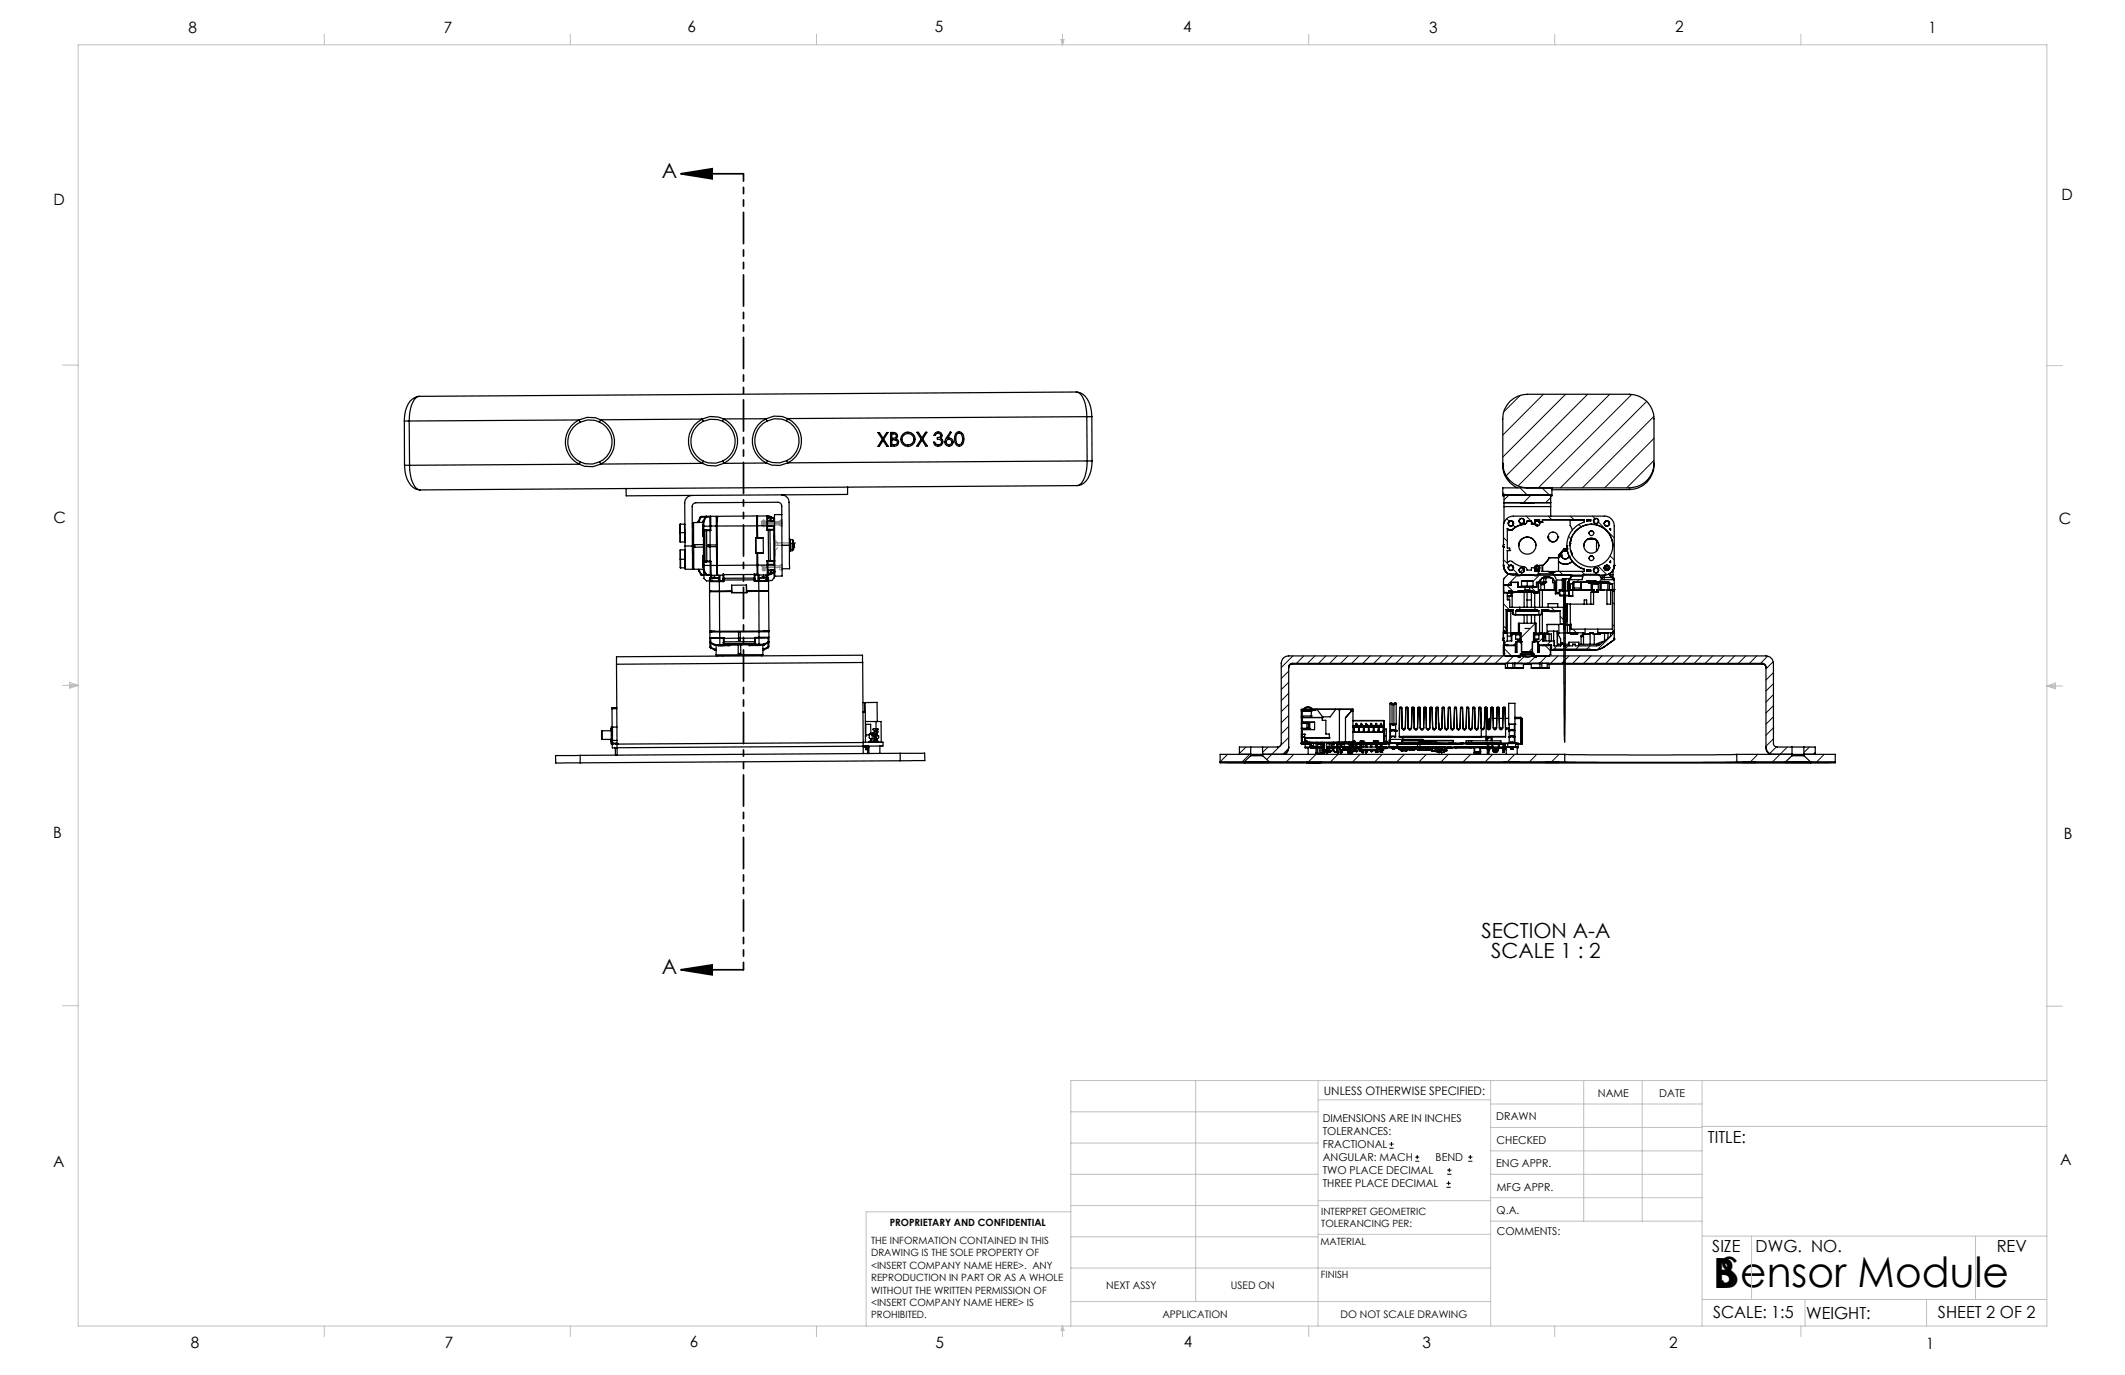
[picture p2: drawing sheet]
<svg xmlns="http://www.w3.org/2000/svg" width="432mm" height="279mm" viewBox="0 0 432 279" stroke-linecap="round" stroke-linejoin="round" font-family="sans-serif">
<defs><g id="words">
<text font-size="8.5" x="348.1" y="261.8">BSensor Module</text>
<g font-size="4.2">
<text x="134.5" y="36.1">A</text>
<text x="301" y="190.5">SECTION A-A</text>
<text x="134.5" y="197.9">A</text>
<text x="303" y="194.7">SCALE 1 : 2</text>
</g>
<g font-size="3.4">
<text x="347.1" y="232.3">TITLE:</text>
<text x="347.9" y="254.3">SIZE</text>
<text x="356.7" y="254.4">DWG. NO.</text>
<text x="405.7" y="254.5">REV</text>
<text x="348.1" y="267.9">SCALE: 1:5</text>
<text x="367" y="268">WEIGHT:</text>
<text x="393.8" y="267.9">SHEET 2 OF 2</text>
</g>
<g font-size="3.2">
<text x="38.3" y="6.7">8</text>
<text x="90.2" y="6.7">7</text>
<text x="139.7" y="6.5">6</text>
<text x="190" y="6.5">5</text>
<text x="240.4" y="6.5">4</text>
<text x="290.4" y="6.7">3</text>
<text x="340.4" y="6.5">2</text>
<text x="391.9" y="6.7">1</text>
<text x="10.9" y="41.6">D</text>
<text x="418.9" y="40.7">D</text>
<text x="10.9" y="106.3">C</text>
<text x="418.4" y="106.4">C</text>
<text x="10.8" y="170.2">B</text>
<text x="419.4" y="170.6">B</text>
<text x="10.8" y="237.2">A</text>
<text x="418.6" y="236.8">A</text>
<text x="38.8" y="273.8">8</text>
<text x="90.4" y="273.8">7</text>
<text x="140.2" y="273.8">6</text>
<text x="190.1" y="273.9">5</text>
<text x="240.5" y="273.8">4</text>
<text x="289" y="273.9">3</text>
<text x="339.1" y="273.8">2</text>
<text x="391.4" y="274.1">1</text>
</g>
<text font-size="2.4" x="269" y="222.4">UNLESS OTHERWISE SPECIFIED:</text>
<g font-size="2.2">
<text x="268.8" y="228">DIMENSIONS ARE IN INCHES</text>
<text x="304.1" y="227.7">DRAWN</text>
<text x="324.7" y="222.9">NAME</text>
<text x="337.2" y="222.9">DATE</text>
<text x="268.8" y="230.6">TOLERANCES:</text>
<text x="268.8" y="233.3">FRACTIONAL</text>
<text x="304.1" y="232.6">CHECKED</text>
<text x="268.8" y="236">ANGULAR: MACH</text>
<text x="268.8" y="238.6">TWO PLACE DECIMAL</text>
<text x="291.7" y="236">BEND</text>
<text x="304" y="237.2">ENG APPR.</text>
<text x="268.8" y="241.3">THREE PLACE DECIMAL</text>
<text x="304.2" y="241.9">MFG APPR.</text>
<text x="304.1" y="246.7">Q.A.</text>
<text x="304.1" y="250.9">COMMENTS:</text>
</g>
<g font-size="2.1">
<text x="224.8" y="262">NEXT ASSY</text>
<text x="250.1" y="261.9">USED ON</text>
<text x="236.2" y="267.8">APPLICATION</text>
<text x="272.4" y="267.8">DO NOT SCALE DRAWING</text>
</g>
<g font-size="2">
<text x="180.8" y="249.2">PROPRIETARY AND CONFIDENTIAL</text>
<text x="268.5" y="246.8">INTERPRET GEOMETRIC</text>
<text x="268.5" y="249.4">TOLERANCING PER:</text>
<text x="177" y="252.8">THE INFORMATION CONTAINED IN THIS</text>
<text x="177" y="255.3">DRAWING IS THE SOLE PROPERTY OF</text>
<text x="177" y="257.8">&lt;INSERT COMPANY NAME HERE&gt;. ANY</text>
<text x="268.3" y="252.9">MATERIAL</text>
<text x="177" y="260.3">REPRODUCTION IN PART OR AS A WHOLE</text>
<text x="177" y="262.9">WITHOUT THE WRITTEN PERMISSION OF</text>
<text x="268.4" y="259.7">FINISH</text>
<text x="177" y="265.4">&lt;INSERT COMPANY NAME HERE&gt; IS</text>
<text x="177" y="267.9">PROHIBITED.</text>
</g>
</g></defs>
<g fill="none" stroke="#000" stroke-width=".2">
<path d="M308.9 99.1l1.5 1.5M308.9 80.3l-3.4 3.4M313.3 99.1l1.6 1.5M313.6 80.1l-8.2 8.3M318.1 80.1l-12.7 12.8M322.6 80.1l-16.5 16.6M327.1 80.1l-18.6 18.6M331.6 80.2l-19 18.9M334.6 81.6l-17.5 17.5M336.1 84.6l-14.5 14.5M336.1 89.1l-10 10M336.1 93.6l-5.5 5.5"/>
<path d="M305.4 100.1l.5 .5M305.5 113.7l1.2 1.2M305.5 109.3l.8 .7M306.2 118.9l1.4 1.4M306.2 105.4l.5 .5M306.6 100.6l-1 1M307.4 106.7l.5 .4M307.5 115.7l1.1 1.2M308.3 116.8l-2 2.1M309.6 115.6l-.7 .7M310.1 104.9l1 1M311.1 100.6l-1.5 1.5"/>
<path d="M311.1 119.3l1 1M311.2 105.9l.6 .6M311.6 115.4l.3 .2M312.4 116.1l.7 .8M313.1 116.6l-1.6 1.5M314.6 109.3l.7 .8M314.6 104.9l.7 .7M315.1 101.1l-1 1M316.3 117.8l-.4 .4M316.9 116.1l.7 .8M318.7 109l.5 .5M319.1 119.6l-.3 .2"/>
<path d="M319.1 104.9l.8 .7M320.8 106.6l.5 .4M320.9 117.8l-.5 .5M321.4 116.1l.7 .8M321.9 116.7l-.3 .3M323.6 104.9l.5 .5M324.3 105.4l-.5 .4M324.7 115l1.8 1.8M324.8 106.1l3.2 3.2M325.4 117.8l-.6 .5M327.2 113l.8 .8M328 119.6l-.2 .2"/>
<path d="M261.9 136.4l-1.6 1.5M261.9 138.6l-1.6 1.5M262.7 133.3l-2.4 2.3M264.9 133.3l-1.4 1.5M267.2 133.3l-1.5 1.5M269.4 133.3l-1.5 1.5M271.7 133.3l-1.5 1.5M273.9 133.3l-1.5 1.5M276.2 133.3l-1.5 1.5M278.4 133.3l-1.5 1.5M280.7 133.3l-1.5 1.5M282.9 133.3l-1.5 1.5"/>
<path d="M285.2 133.3l-1.6 1.5M287.4 133.3l-1.5 1.5M289.6 133.3l-1.5 1.5M291.9 133.3l-1.5 1.5M294.1 133.3l-1.5 1.5M296.4 133.3l-1.5 1.5M298.6 133.3l-1.5 1.5M300.8 133.3l-1.4 1.5M303.1 133.3l-1.5 1.5M305.4 133.3l-1.6 1.5M305.5 122.7l1.2 1.2M305.5 127.2l.5 .5"/>
<path d="M305.7 131.8l1.4 1.5M305.8 128.4l-.3 .2M306.3 130.1l-.7 .6M307.5 124.7l.2 .2M307.6 128.8l-.4 .4M307.6 133.3l-1.5 1.5M308.1 130.6l-.5 .5M308.6 130l-.3 .4M308.7 130.4l.5 .4M309.8 133.3l-1.5 1.5M310.2 132.9l-.5 .6M310.9 132.5l.4 .4"/>
<path d="M311.4 131.8l-.8 .7M311.8 133.5l.1 .1M312 126.7l-2.9 2.8M312.1 133.3l-1.5 1.5M313.5 129.6l-.9 .9M314 131.2l1 1M314.1 129.1l-.3 .2M314.3 133.3l-1.5 1.5M315.1 130.2l-.8 .9M315.2 123.4l.7 .7M316.4 131.2l-.9 .9M316.6 133.3l-1.5 1.5"/>
<path d="M316.9 120.7l.4 .3M317 125.2l.7 .7M318.1 120.6l-.3 .3M318.1 138.5l-.3 .3M318.1 125.1l-.3 .2M318.1 129.5l-.3 .4M318.1 126.3l.1 .1M318.3 126.5l.5 .5M318.6 131.2l-.7 .7M318.8 133.3l-1.5 1.5M319 127.2l.1 .1M319 122.7l.1 .1"/>
<path d="M319.6 127.8l.8 .8M320.9 131.2l-.7 .7M321.1 133.3l-1.5 1.5M323.1 131.2l-.7 .7M323.3 133.3l-1.5 1.5M324.7 128.4l.2 .3M325.5 133.3l-1.4 1.5M327.6 126.9l.4 .3M327.6 122.4l.4 .4M327.8 133.3l-1.5 1.5M328 128.6l-3.4 3.4M330.1 133.3l-1.6 1.5"/>
<path d="M332.3 133.3l-1.5 1.5M334.5 133.3l-1.4 1.5M336.8 133.3l-1.5 1.5M339 133.3l-1.5 1.5M341.3 133.3l-1.5 1.5M343.5 133.3l-1.5 1.5M345.8 133.3l-1.5 1.5M348 133.3l-1.5 1.5M350.3 133.3l-1.5 1.5M352.5 133.3l-1.5 1.5M354.8 133.3l-1.6 1.5M357 133.3l-1.5 1.5"/>
<path d="M359.2 133.3l-1.4 1.5M360.3 134.4l-1.5 1.5M360.4 136.7l-1.6 1.5M360.4 138.9l-1.6 1.5M249.4 153.3l-1.5 1.5M253.2 151.8l-1.4 1.3M254.1 153.1l-1.7 1.7M257.7 151.8l-1.2 1.1M261.8 152.2l-1.1 1M261.9 140.9l-1.6 1.5M261.9 149.9l-4.5 4.4M261.9 143.1l-1.6 1.5"/>
<path d="M261.9 145.4l-1.6 1.5M261.9 147.6l-1.6 1.5M262.9 153.3l-1.5 1.5M267.4 153.3l-1.5 1.5M271.9 153.3l-1.5 1.5M276.4 153.3l-1.5 1.5M280.9 153.3l-1.5 1.5M285.4 153.3l-1.6 1.5M289.8 153.3l-1.4 1.5M294.3 153.3l-1.5 1.5M298.8 153.3l-1.5 1.5M303.3 153.3l-1.5 1.5"/>
<path d="M307.8 153.3l-1.5 1.5M312.3 153.3l-1.5 1.5M316.8 153.3l-1.5 1.5M318 147.6l-.1 .1M318 143.1l-.2 .2M357.2 153.3l-1.5 1.5M360.4 141.1l-1.6 1.6M360.4 143.4l-1.6 1.5M360.4 145.7l-1.6 1.4M360.4 147.9l-1.6 1.5M360.4 150.1l-1.6 1.5M361 151.8l-1.4 1.3"/>
<path d="M363.2 151.8l-3 3M364.1 153.1l-.2 .2M367.7 151.8l-1.1 1.1M368.9 152.9l-.5 .4M370.7 153.3l-1.5 1.5M282.3 233.3h.9M282.3 232.5h.9M282.8 232.1v.8M287.6 236h.8M287.6 235.1h.8M288 234.7v.8M294.1 238.6h.8"/>
<path d="M294.1 237.8h.8M294.5 237.4v.8M298.3 236h.9M298.3 235.1h.9M298.8 234.7v.8M293.9 241.3h.9M293.9 240.5h.9M294.4 240v.8"/>
</g>
<path d="M138.4 35.3l6.3-1v2zM138.4 35.3h12.7M138.4 197.1l6.3-1v2zM138.4 197.1h12.7" fill="none" stroke="#000" stroke-width=".35"/>
<g fill="none" stroke="#808080" stroke-width=".2">
<path d="M154.7 106.7h1M154.7 106h1M154.7 115.7h1M154.8 105.7l.7 .7M154.8 106.3l.7 .7M154.9 115.3l.7 .7M155.2 105.5v1M155.2 106.2v1M155.2 115.2v1M155.5 105.7l-.7 .7M155.5 106.3l-.7 .7M155.6 115.3l-.7 .7"/>
<path d="M160.6 111.3h1M160.8 110.9l.7 .8M161.1 110.8v1M161.5 110.9l-.7 .8"/>
</g>
<path d="M151.1 35.3v161.8" fill="none" stroke="#000" stroke-width=".35" stroke-dasharray="6.3 1.3 1.3 1.3 1.3 1.3" stroke-dashoffset="4.8"/>
<g fill="none" stroke="#c0c0c0" stroke-width=".2">
<path d="M15.9 9.1h400v260.4h-400zM65.9 6.9v2.2M115.9 6.9v2.2M165.9 6.9v2.2M215.6 8h.6l-.3 1.1zM215.7 8l.2 1.1M215.9 6.9v2.2M216 8l-.1 1.1M265.9 6.9v2.2M315.9 6.9v2.2M365.9 6.9v2.2M12.7 74.2h3.2"/>
<path d="M415.9 74.3h3.2M12.7 139.3h3.2M14.2 139.1l1.7 .2M14.2 138.7l1.7 .6-1.7 .5zM15.9 139.3l-1.7 .3M415.9 139.4h3.2M415.9 139.4l1.8-.6v1.2zM415.9 139.4l1.8 .3M417.7 139.2l-1.8 .2M12.7 204.4h3.2M243 219.6v44.9M267.8 219.6v49.9"/>
<path d="M302.9 219.6v49.9M321.8 219.6v28.5M333.7 219.6v28.5M345.9 219.6v49.9M415.9 204.5h3.2M415.9 219.6h-198.3v49.9M217.6 238.6h50.2M217.6 232.3h50.2M217.6 225.9h50.2M267.8 223.5h35.1M302.9 233.9h43M302.9 229.1h43"/>
<path d="M302.9 224.3h43M302.9 238.6h43M345.9 228.9h70M217.6 257.7h85.3M217.6 251.3h50.2M217.6 245h50.2M217.6 246.2h-41.6v23.3M267.8 250.8h35.1M267.8 244h35.1M302.9 248.1h43M302.9 243.4h43M345.9 251.2h70"/>
<path d="M355.9 251.2v12.9M401.4 251.2v12.9M65.9 269.5v2.1M115.9 269.5v2.1M165.9 269.5v2.1M215.9 269.5v2.1M215.9 269.5l.3 .8h-.6zM217.6 264.5h85.3M265.9 269.5v2.1M315.9 269.5v2.1M345.9 264.1h70M365.9 269.5v2.1"/>
<path d="M366.8 264.1v5.4M391.5 264.1v5.4"/>
</g>
<g fill="none" stroke="#808080" stroke-width=".25">
<path d="M154.8 106.1h.1M154.8 106.6l-.1 .1h.2M154.8 106.6h.1M154.8 106.6l.1 .1M154.8 115.1h.1M154.9 106h4v.6l-4 .1M154.9 106v.7M154.9 106.3h4M154.9 106h-.2l.1 .1M154.9 106l-.1 .1M154.9 115h4v.3h-4zM154.9 115h-.1v.1"/>
<path d="M154.9 115l-.1 .1M157.4 110.3h4.2l-.1 .1-.1-.1v.5h-4z"/>
</g>
<g fill="none" stroke="#808080" stroke-width=".2" stroke-dasharray="15.2 1.3 1.3 1.3">
<path d="M154.8 106h-.1M154.9 106.6h-.1M154.9 106v.6M154.9 106.6v-.6M154.9 115h-.1M154.9 115v.6M157.4 109.8h.1M157.4 109.8v2M157.4 110.8v-1M157.4 111.8h.1M157.5 109.8l.5 .5M157.5 111.8l.5-.5"/>
<path d="M158 110.3v.5M158.3 106v.3M158.3 106.6v-.3M158.3 115v.3M158.8 105.6l-.5 .4M158.8 107l-.5-.4M158.8 114.6l-.5 .4M158.8 116l-.5-.4M158.9 105.6h-.1M158.9 105.6v1.3M158.9 106.3v-.7M158.9 106.3v.6"/>
<path d="M158.9 106.9l-.1 .1M158.9 106.9v-1.3M158.9 114.6h-.1M158.9 114.6v1.3M158.9 115.3v-.7M158.9 115.9l-.1 .1M161.4 110.3v1M161.5 110.3h.1"/>
</g>
<path d="M138.4 35.3l6.3-1v2zM138.4 197.1l6.3-1v2z" fill="#000"/>
<g fill="none" stroke="#000" stroke-width=".25">
<path d="M218.7 79.7a3 3 0 0 1 2.6 2.1l.5 1.6 .1 1.3M218.7 79.7a3.2 3.2 0 0 1 2 3.1l.1 1.9M218.7 79.7l-133.5 .8M82.2 85.5h.9M82.2 85.5v9.1M82.2 94.6a5.2 5.2 0 0 0 2.3 4.8l.8 .2M83.1 85.5l.1 9M83.2 94.5a6.9 6.9 0 0 0 1.3 4.7l.8 .4M83.2 94.5l-1 .1M85.2 80.5a3.3 3.3 0 0 0-2.8 3.1l-.2 1.9M85.2 80.5a2.64 2.64 0 0 0-1.8 2.5l-.3 2.5M117.7 85.3l.2 .5"/>
<path d="M117.7 85.3a5 5 0 0 0-2.8 4.6 5 5 0 0 0 2.8 4.4M117.7 85.3l-34.6 .2M117.7 94.3l-34.5 .2M117.9 85.8a4.5 4.5 0 0 0-2.5 4 4.5 4.5 0 0 0 2.5 4.1M117.9 93.9l-.2 .4M121.8 85.8l-1-.4-1.5-.1-1.4 .5M121.8 85.8a4.5 4.5 0 0 1 2.6 4 4.5 4.5 0 0 1-2.6 4M121.8 93.8l.3 .5M121.8 93.8l-1.4 .5-1.5-.1-1-.3M122 85.3l-1-.4-1.7-.1-1.6 .5M122 85.3a5 5 0 0 1 2.9 4.5 5 5 0 0 1-2.8 4.5M122 85.3l-.2 .5"/>
<path d="M122.1 94.3l-1.6 .5h-1.7l-1.1-.5M127.2 99.3l-41.9 .3M142.7 85.2a5 5 0 0 0-2.8 4.5 5 5 0 0 0 2.8 4.5M142.7 85.2l.2 .4M142.7 85.2l-20.7 .1M142.7 94.2l1.1 .4 1.7 .1 1.6-.5M142.7 94.2l-20.6 .1M142.9 85.6a4.5 4.5 0 0 0-2.5 4.1 4.5 4.5 0 0 0 2.5 4M142.9 93.7l-.2 .5M146.8 85.6a4.5 4.5 0 0 1 2.6 4 4.5 4.5 0 0 1-2.5 4.1M146.8 85.6l-1-.3-1.5-.1-1.4 .4M146.9 93.7l.2 .5"/>
<path d="M146.9 93.7l-1.5 .4h-1.5l-1-.4M147 85.1l-1.1-.4-1.6-.1-1.6 .6M147 85.1l-.2 .5M147 85.1a5 5 0 0 1 2.9 4.5 5 5 0 0 1-2.8 4.6M155.7 85.1l.2 .4M155.7 85.1a5 5 0 0 0-2.8 4.5 5 5 0 0 0 2.8 4.5M155.7 85.1h-8.7M155.7 94.1l-8.6 .1M155.9 85.5a4.5 4.5 0 0 0-2.5 4.1 4.5 4.5 0 0 0 2.5 4M155.9 93.6l-.2 .5M159.8 85.5l-.9-.3-1.6-.1-1.4 .4M159.8 85.5a4.5 4.5 0 0 1 2.6 4 4.5 4.5 0 0 1-2.5 4.1"/>
<path d="M159.9 93.6l-1.5 .5-1.5-.1-1-.4M159.9 93.6l.2 .5M160 85.1l-1-.5h-1.7l-1.6 .5M160 85.1l-.2 .4M160 85.1a5 5 0 0 1 2.9 4.4 5 5 0 0 1-2.8 4.6M160.1 94.1l-1.6 .5-1.7-.1-1.1-.4M172.2 99l-45 .3M172.2 99v1.5l-45 .3v-1.5M178.4 87.9h.3l.7 1.1 .8-1.1h.2l-.8 1.4 .9 1.4h-.3l-.8-1.2-.7 1.2h-.3l.9-1.4zM181 87.9a1.04 1.04 0 0 1 1.4 .7l-.3 .5a.78 .78 0 0 1 .5 1 .78 .78 0 0 1-.9 .6h-.7zM181.2 88.2l.8 .1 .1 .5-.9 .3zM181.2 89.4h.4a.59 .59 0 0 1 .8 .6l-.3 .3-.9 .1z"/>
<path d="M186.3 87.8h.3l.7 1.2 .8-1.2h.2l-.8 1.4 .9 1.4h-.3l-.7-1.2-.8 1.2h-.3l.9-1.4zM190.1 87.9a.75 .75 0 0 1 1.1 0 .75 .75 0 0 1-.1 1.1 .92 .92 0 0 1 0 1.6 .92 .92 0 0 1-1.4-.7h.2a.67 .67 0 0 0 .9 .5 .67 .67 0 0 0 .4-.9l-.2-.2-.5-.1v-.3l.6-.2v-.4a.65 .65 0 0 0-1.1 .2h-.2zM193.1 87.7l.2 .2-.7 1.1a.86 .86 0 0 1 1.1 .9 .86 .86 0 0 1-1.2 .8 .86 .86 0 0 1-.4-1.3zM194.2 88.1l.5-.3a1.08 1.08 0 0 1 1.2 1.4 1.24 1.24 0 0 1-1 1.5 1.4 1.4 0 0 1-.9-2zM194.4 88.3l.5-.3 .4 .1a1.62 1.62 0 0 1-.2 2.2h-.4a1.41 1.41 0 0 1-.4-1.9zM218.8 98.7l-46.6 .3M220.8 84.7h1.1M220.8 84.7l-60.8 .4M220.8 84.7l.1 9M220.9 93.7a5.7 5.7 0 0 1-1.7 4.9l-.4 .1M220.9 93.7h1M220.9 93.7l-60.8 .4"/>
<path d="M221.9 84.7v9M221.9 93.7a5.3 5.3 0 0 1-2.1 4.8l-1 .2M305.4 94.7v-.6a5 5 0 0 0 4.9 5M308.3 99.1a5 5 0 0 1-2.9-4.6v-9.4a4.9 4.9 0 0 1 4.9-5h20.8a4.9 4.9 0 0 1 5 5v9.4a5 5 0 0 1-5 5M315.3 99.1v1.7h-.2M331.1 99.1h-25.7v1.7h.2M331.1 99.1v.4M331.1 99.5h-15.8M336.1 94.1a5 5 0 0 1-5 5M138.2 108.3l.1 1.8M138.2 106.5l.1 1.7M138.2 106.5v1.8"/>
<path d="M138.2 113.6l.1 1.8M138.2 106.5h.9M138.2 113.6l.1 .1M138.3 111.8l-.1 1.8M138.3 111.8v1.9M138.3 108.2v1.9M138.3 108.2l-.1 .1M138.3 108.2h.8M138.3 110.1h.8M138.3 113.7v1.7M138.3 115.4h.9M139.1 106.5v1.7"/>
<path d="M139.1 106.5h.1M139.1 111.7l.1 1.9M139.1 108.2v1.9M139.1 111.7l.1 .1M139.1 111.7l-.8 .1M139.1 108.2l.1 .1M139.2 113.6v1.8M139.2 113.6l-.9 .1M139.2 110.9v4.8h1.5v-4.8M139.2 113.6h.1M139.2 110.1h-.1M139.2 110.9h1.5"/>
<path d="M139.2 115.3v.1M139.3 113.1v.1M139.3 114.9h.1M140.6 100.7a1.51 1.51 0 0 0-1.5 1.5l.1 8.7M140.7 115.4l.3 .3M140.8 106.9l-.1 .2M140.8 109.6l-.1 .1M140.8 112.2l-.1 .1M140.8 108.7l-.1 .1M140.8 114.9h.1M140.8 113.1v.1M140.9 106.2l.1 9.5"/>
<path d="M140.9 106.2l-.2 .2M141 115.7h2M141.9 106.1h.1M141.9 106.1v.1M141.9 115.8h.2M141.9 115.8l.1 .2M141.9 105.9h.2M141.9 105.9v.2M141.9 115.7v.1M142 116l.4 .8M142 106.1v.1M142.1 115.8v.1"/>
<path d="M142.1 105.9l-.1 .2M142.1 115.7v.1M142.1 115.9l-.1 .1M142.1 115.9l.4 .8M142.3 105.1l.1 .1M142.3 105.1l-.4 .8M142.4 116.8l.2 .1M142.4 105.2l-.3 .7M142.5 116.7h.1M142.5 116.7l-.1 .1M142.5 105.1l-.1 .1M142.5 105v.1"/>
<path d="M142.5 105l-.2 .1M142.5 105.1h.8M142.6 116.7v.2M142.6 116.7h.5M142.6 116.9h.5M142.8 108.7h.1M142.8 107h.1M142.8 107.4h.1M142.8 113.2h.1M142.8 114.4h.1M142.8 114.8h.1M142.9 107.8h.1"/>
<path d="M142.9 106h.1M142.9 106.6h-.1v2.3h.1M142.9 106.2h-2M142.9 106v.6M142.9 107.8v1.1M142.9 114h.2M142.9 114h.1M142.9 114v.1M142.9 107.7v.1M142.9 114v1.8M142.9 105.8l.2 .1M142.9 105.8v.2"/>
<path d="M142.9 112.9v1.1M142.9 114.1l.1 .1M142.9 115.8h.2M142.9 115.8l.1 .2M142.9 110.7v.5M142.9 110.7h-1.7v.5h1.7M142.9 111.2v1.7h-.1v2.3h.1M142.9 108.9v1.8M142.9 114.9h.2M143 107.7h-.1M143 114.2h.1v.7M143 107.7h1.3"/>
<path d="M143 116l.4 .8M143 114.2h.1M143 107.7v.1M143 107.7h.1M143 106.9v.8M143 106.9h-.1v.9M143 116.1l.1 1.4 .4 .5h.7l.1-.1M143 107.8h.2M143 107.8l.1 6.2M143 106.9h1.3M143 106v.9M143.1 114v.2"/>
<path d="M143.1 105.9l-.1 .1M143.1 114h.2M143.1 114.2h1.2M143.1 115.8v.1M143.1 114.9h2.7M143.1 114.9v.9M143.1 115.9l-.1 .1M143.1 115.9l.4 .8M143.2 107.8h.3M143.2 107.8l.1 6.2M143.3 114h.2M143.3 114l.1 .2"/>
<path d="M143.3 105.1h.1M143.3 105.1l-.4 .7M143.3 107.7l-.1 .1M143.3 107.7h.2M143.3 107.7h.1M143.4 114.2h.1M143.4 116.8l.2 .1M143.4 105.1l-.3 .8M143.5 107.7h.1M143.5 107.8h.8M143.5 114l.1 .1M143.5 105.1h-.1"/>
<path d="M143.5 104.9v.2M143.5 104.9h.9M143.5 116.7h.1M143.5 116.7l-.1 .1M143.5 104.9l-.2 .2M143.5 114h.8M143.5 104.9l-1 .1M143.5 107.7l.1 6.4M143.5 107.7v.1M143.6 114.1l-.1 .1M143.6 116.7v.2M143.6 116.9h.7"/>
<path d="M143.6 116.7l.7 .1M144.2 118v2.1h2M144.2 118h.1M144.3 105.1v1.8M144.3 105.1h-.8M144.3 107.7l.1 .1M144.3 106.9v.8M144.3 107.8v6.2M144.3 106.9h1.4M144.3 117.5h.9M144.3 114l.2 .1M144.3 114.2v2.6"/>
<path d="M144.3 117.3l.2 .1M144.3 117.3l-.1 .7M144.3 117.5v.4M144.3 116.8l.2 .1M144.3 117.9h.4v.1M144.4 104.9v2.9M144.4 104.9h1.2v5.8M144.4 104.9l-.1 .2M144.4 107.8h-.1M144.5 114.1l-.2 .1M144.5 114.1v2.8M144.5 117.4l-.1 .1"/>
<path d="M144.5 116.9l-.2 .4M144.7 117.4l-.4 .1M144.7 116.9l-.2 .5M144.7 117.4h.5M144.7 117.4h.1M145.2 117.4v.1M145.2 116.9v.5M145.2 117.3l.4 .1M145.5 117.4l.5 .1M145.6 105.1h.1M145.6 105.2h.1M145.6 111.1v5.8h-1.1"/>
<path d="M145.6 110.7h-1.7v.4h1.7M145.6 110.7v.4M145.6 116.8h.2M145.6 116.6h.2M145.7 105.1h.1M145.7 105.1v.8M145.7 106.9l.1 8M145.8 115.9v.8h-.2M145.8 114.9v2h1.1M146 117.5h-.8M146 117.5v.5M146.1 116.9v1.1"/>
<path d="M146.2 118h-1.9l-.1 .2h2M146.2 118v.2M146.2 118h.7M146.2 118.2h.9M146.2 118.2v1.9M146.3 116.9v1.1M146.9 116.8h.1M146.9 116.8v.9M146.9 116.7h.1M146.9 118l.2 .2M146.9 117.7v.1M146.9 117.8l.1 .1"/>
<path d="M146.9 117.6v.2M146.9 117.6v.1M146.9 116.8h.2M146.9 116.7v.1M146.9 117.6v.4M147 116.7h-.1M147.1 117.5v.3M147.1 117.8l-.1 .1M147.1 117.5l-.2 .1M147.1 116.6v.2M147.1 116.8v.7M147.1 117.8v.4"/>
<path d="M148.7 118.9h3v1.5h-3zM148.7 118.9v1.5M151.7 118.9v1.5M153.2 116.7h.2M153.2 116.6v.1M153.2 116.7l.1 .8M153.2 116.7l-6.1 .1M153.3 117.5v.3M153.3 117.8h.1M153.3 117.5l.1 .1M153.3 117.8v.3M153.3 118.1h.9"/>
<path d="M153.3 117.5h-6.2M153.4 117.8l-6.4 .1M153.4 116.6v.1M153.4 117.8h.1M153.4 117.6v.2M153.4 116.7h.1M153.4 118l-.1 .1M153.4 118h.8M153.4 116.7v1.3M153.5 109.3h1.6v3.1h-1.5zM153.6 112.4h.1M153.6 109.3v3.1"/>
<path d="M153.8 106.9v-2.1l-8.1 .1v2M153.8 105.1h.1M153.8 106.9h.1M153.8 106.9h-8.1M153.8 106.9v2.4M153.8 114.8v2h-.4M153.8 114.8h3.6M153.8 112.4v2.4M153.8 114.8l-8 .1M153.8 116.7h.2M153.8 116.6h.2M153.9 106.9l.1 2.4"/>
<path d="M154 112.4v4.4h2.1M154 116.8v1.2M154.2 118h1.8l.2 .1h-2M154.2 118.1v1.9M154.2 118v.1M154.2 116.8v1.2M154.3 117.5h.9M154.3 117.5v.5M154.7 117.4l-.4 .1M154.8 117.3h.1M154.8 117.3h.4M155.1 109.3l-1.5 .1"/>
<path d="M155.1 112.3l-1.5 .1M155.2 117.5h.8M155.2 117.3v.2M155.2 116.8v.5M155.2 117.2l.4 .1M155.5 117.3l.5 .2M155.6 116.8l.3 .5M155.8 116.8l.2 .4M155.8 106.8v-2l.2 .2v2.6M155.8 106.8h1.6M155.8 107.7h.4M155.8 106.8v.9"/>
<path d="M155.8 106.8l-1.9 .1M155.9 113.9l.1 .2M155.9 113.9v2.9l.1-.1v-2.6M155.9 117.3v.1M155.9 113.9h.3M156 107.6l-.2 .1M156 105.8h1.4M156 107.6h.3M156 107h1.2M156 104.8l.1 .2M156 104.8h-2.1v2.1M156 104.8l.7 .2"/>
<path d="M156 117.2l-.1 .1M156 117.2l.2 .7M156 104.8v.1M156 117.5v.3M156 115.8h1.4M156 114.1h1.3M156 114.7h1.3M156 116.3h.2v.4M156 117.8h-.4v.2M156.1 116.8h.1M156.1 105h.4M156.1 105v.4h-.1"/>
<path d="M156.1 107.6l.1 6.4M156.1 107.6l.1 .1M156.1 117.9h.1M156.2 107.6h.1M156.2 107.6h-.1M156.2 114v.1M156.2 107.7h.3M156.2 107.6h.2M156.2 117.9v2.1h-2M156.2 116.7l-.2 .1M156.2 113.9v.1M156.2 114.1h.2"/>
<path d="M156.3 107.6h.1M156.4 107.6l.1 .1M156.5 105v.8M156.5 105l.1 .3M156.5 107.7h.7M156.5 107.7v6.2M156.5 105.1h.1M156.5 115.8v.9M156.5 113.9h-.3M156.5 113.9l-.1 .2M156.5 116.7h-.3M156.5 113.9h.8"/>
<path d="M156.6 105.1l.6 .3M156.6 105.4v.4M156.6 105.8h.1M156.6 105.4h.1M156.7 116.5l-.1 .1M156.7 105l-.1 .1M156.7 116.5v.2M156.7 105l.5 .3M156.7 116.2h.1M156.7 116.2l-.2 .5M156.7 115.8v.4M156.7 116.7l-.6 .1"/>
<path d="M157.2 105.4v.1M157.2 105.5v.3M157.2 107.6h.1M157.2 107.6v.1M157.2 107v.6M157.2 107h.2M157.2 105.3v.1M157.2 116.3l.1 .1M157.2 105.3l.2 .2h-.2M157.2 106.8v.2M157.2 107.6h-.9M157.2 107.7l.1 6.2"/>
<path d="M157.2 116.3l-.5 .2M157.3 113.9v.2M157.3 113.9h.1l-.1 .2M157.3 114.1h.1M157.3 114.1v.6M157.3 116.2l-.1 .1M157.3 116.2h.1l-.1 .2M157.3 114.7v.1M157.3 116.4v1l-.5 .6h-.6l-.2-.2M157.3 115.8v.4M157.3 107.6h.1M157.3 116.4l-.6 .3"/>
<path d="M157.3 107.6l-.1 .1M157.3 106.8l.1 .1M157.4 108.6v1.1M157.4 104.6h1.5v12.5h-1.5zM157.4 114.7h-.1M157.4 112v1M158.8 100.6a1.51 1.51 0 0 1 1.5 1.5l.1 8.7M158.9 104.6v-1.8a.78 .78 0 0 0-.8-.7l-16.7 .1a.78 .78 0 0 0-.7 .7v8M158.9 110.8h1.5M160.4 109.5h.1v2.5h-.1M160.4 110.8v4.8h-1.5M160.6 109.7v.8"/>
<path d="M160.6 110.5v1.1M160.6 109.7l-.1 .2M160.6 109.7h.4M160.6 110.5h.4M160.6 111.6h.4M160.6 111.6l-.1 .2M161 109.7l.1 .4M161 110.5l.1 .6M161 111.6l.1 .2M161.1 110.1v1M161.1 111.1l-.1 .5M161.1 111.1v.7"/>
<path d="M161.1 110.3h.2M161.1 111.3h.2M161.1 110.1l-.1 .4M161.1 111.8l-.1 .1h-.4M161.3 110.3l.1 .2v.7l-.1 .1M161.3 110.3v1M305.4 100.6h9.9M305.5 111.1h.1M305.5 111.1v.1M305.5 114.9v-8a1.99 1.99 0 0 1 2-2h18.5a1.97 1.97 0 0 1 2 2v8M305.5 114.9a2.05 2.05 0 0 0 2 2h18.5M305.5 114.9l.4 1.1 .6 .7-.6-.7z"/>
<path d="M305.5 114.9h.1M305.5 110.7h.1M305.5 111.2h.1M305.5 110.7v.4M305.5 118.9h1.6v-.6h1.3v1h1.5M305.5 118.9h.1M305.5 118.9v1.5M305.6 102.2v.7M305.6 100.6v1.6M305.6 102.9v3.4M305.6 102.1h9.5M305.6 102.2h9.5"/>
<path d="M305.6 102.9h9.5M306.5 106.4a.55 .55 0 0 1 .5-.6 .55 .55 0 0 1 .6 .6M306.5 115.4a.55 .55 0 0 1 .5-.6 .55 .55 0 0 1 .6 .6M306.6 107.7h.1M306.6 107.7l-.3-.3v4h.5v.5M306.8 111.9h-.5v2.4l.7-.3a6.1 6.1 0 0 0 3 1.3l.3 .6h.9v-.5h.7a.5 .5 0 0 1 .4-.5 .5 .5 0 0 1 .5 .4M306.8 111.9h.1M307.1 118.9v-.5h1.4v.9M307.3 107.6l-.7 .1M307.3 107.6h.1M308.4 116.9v.1M308.6 110.9a1.75 1.75 0 0 1 1.8-1.8 1.75 1.75 0 0 1 1.7 1.8"/>
<path d="M308.7 115.9l.2 .4M308.7 105.9l.2 .4M308.7 115.9h.1M308.7 116.9l-.1 .1M308.9 115.5l-.2 .4M308.9 105.5l-.2 .4M308.9 119.2l-.1 .1M309 102.2h2.7zM309.1 119.1h2.4M309.2 118.1h2.3M309.6 115.5l.1 .4M309.6 105.5l.1 .4-.1 .4"/>
<path d="M309.6 118.1h1.5zM309.7 106.5l-.9 .2-1.5 .9M309.7 106.5a4.3 4.3 0 0 0-2.4 1.1M309.7 106.5h.1M309.7 115.9l-.1 .4M309.7 115.9h.1M309.9 119.3h.9M309.9 119.3v.5h.9v-.5M310.3 105.9a.67 .67 0 0 1-.6 .6M310.3 105.9h.1M310.3 105.9h.9v.6M310.3 118.1v1.2"/>
<path d="M310.8 119.3h1.5v-1h.3v2.1M311.2 106.5h.1M311.2 106.5h.7M311.5 119.1v-1h-2.3v1l-.4 .2M311.5 119.1l.5 .2M311.9 106.5h.1M311.9 115.5a.49 .49 0 0 0 .6 .4 .49 .49 0 0 0 .3-.7 .49 .49 0 0 0-.7-.2 .41 .41 0 0 0 0 .7 .41 .41 0 0 0 .6-.2M311.9 115.4v.1a.49 .49 0 0 1 .4-.6 .49 .49 0 0 1 .5 .5M311.9 119.2v.1M312 116.9l.1 .1M312 115.4l.3 .4 .4-.3M312.2 114.9l-.3 .3 .1-.2"/>
<path d="M312.3 116.9l-.1 .1M312.3 105.9l.4 .1 .1 .5M312.3 105.9l-.3 .1-.1 .5M312.3 105.9l-.3 .1-.1 .4 .4 .2M312.3 105.9l.4 .1 .1 .4M312.3 106.6v.3M312.3 106.6l.4 .2M312.6 118.3v2.1M312.6 119.9h3.5M312.6 118.5h1.3M312.7 115.5v.3M312.7 118.3h1"/>
<path d="M312.8 119.9h.1M312.8 118.1a1.75 1.75 0 0 1 1.8-.9 1.75 1.75 0 0 1 1.5 1.3M312.8 118.1l-.2 .2-.4 .1v.9M312.8 118.1h.1M312.8 118.1l-.1 .2M312.8 106.1h.1M312.8 106.1v-.5h-.9v.9M312.8 106.1h.6M312.8 119.9v3.5M312.9 106.4l-.1-.2a.51 .51 0 0 0-.5-.3 .51 .51 0 0 0-.4 .4 .52 .52 0 0 1 .8-.4 .52 .52 0 0 1 0 .9 .52 .52 0 0 1-.8-.3M313 117.8h.1M313 117.8l-.2 .3"/>
<path d="M313.1 118.5h.1M313.1 118.8h.5M313.1 118.5h.5M313.1 118.5v1.4M313.1 118.5v.3M313.3 117.5l.3-.2zM313.4 106.1v-.5h8.5v.5a5 5 0 0 0-3.5 4.8 5 5 0 0 0 3.5 4.7v.5h-5.7l-.5 .2-.5 .1-.7-.3h-1.2v-1.2h-.5v1.2h-.9v-.8M313.4 106.1h.1M313.4 119.9v3.5M313.5 114.9v1.2M313.6 118.5h.3M313.6 118.8h.1"/>
<path d="M313.6 117.3h.1M313.6 118.5v.3M313.6 117.4a1.72 1.72 0 0 1 1.5 0M313.6 117.4h.1M313.6 117.4l-.8 .7M313.7 117.4h.4v.9M313.7 118.3l-.1 .2M313.7 118.3h.4M313.7 117.4h1.5M313.7 117.4v.9M313.8 118.5v1.4M313.9 118.5h.1"/>
<path d="M314.1 118.3l-.2 .2M314.1 118.3h.1M314.6 109.1h.1M314.6 109.1a.99 .99 0 0 0 1 1 .99 .99 0 0 0 .9-1M314.6 116.1h1.6M314.8 113.3l-.4 .7-.9 .9M314.8 113.3h.1M314.8 113.3l-.6 .9-.7 .7M314.8 113.3h1.9M315.1 102.2v.7M315.1 100.6v1.6M315.1 102.9v2"/>
<path d="M315.1 117.4l.4 .2M315.1 117.4h.1M315.5 117.6l.6 .9M315.5 117.6h.1M315.5 118.4h.3v1.5M315.5 117.6v.8h.3M315.8 119.9h.1M316.1 118.5v2.2M316.3 117.9h1.2M316.5 109.1h.1M316.7 113.3h.1M316.8 113.1h.1"/>
<path d="M316.8 112.7l-.1 .2M316.8 112.7v.4M316.9 112.7h-.1M317 112.5h.1M317 112.5l-.1 .2M317.3 112.7h.1M317.3 113a.83 .83 0 0 0 .7 .6 .83 .83 0 0 0 .8-.6M317.3 113h.1M317.3 112.7v.3M317.3 112.5l-.4 .2M317.3 113l-.5 .1M317.3 112.4l-.3 .1"/>
<path d="M317.5 119.9h-.7v.8M317.8 117.8l.1 33 .2-33M317.8 117.8h.1M317.8 117.8h.3M317.8 117.8v2.3M317.8 111.5h.1M317.8 111.5h.6M317.8 111.5l-1.1 1.4v3.2M317.8 111.5l-.8 1M317.9 117.6v.2M318.1 117.8h.1M318.1 117.8v2.3"/>
<path d="M318.4 110.9h.1M318.4 110.9v.6M318.4 111.5h.1M318.4 111.5l-.4 .4M318.4 111.7l.1 .3M318.4 111.5v.2M318.4 111.7l-.3 .2M318.5 112l.3 1M318.5 112a.82 .82 0 0 0-1.2 .4 .82 .82 0 0 0 .4 1.1 .82 .82 0 0 0 1.1-.5M318.8 118.3h-.3v1.8h-1.6v.9h.9M318.8 119.9h1.9M318.8 117.9h.1"/>
<path d="M318.8 117.8v3.3h.8v-2.7l.1-.1M318.8 119.8h.3M318.8 113l.7 1M318.8 113h.1M318.8 117.8h.1M319.1 110.4h.1M319.1 110.4l-.1 .5M319.1 105.6v1.2l.4 .9M319.1 105.7h2.8M319.1 119.8l.5 .1M319.1 111.8l.4 1-.4-.9M319.1 118.6h.5"/>
<path d="M319.1 118.6v1.2M319.2 110v.1M319.3 109.5l-.2 .9M319.3 109.5a4.3 4.3 0 0 1 4.8-2.9 4.3 4.3 0 0 1 3.6 4.3M319.3 117l.1 .1M319.3 117l-.5 .8M319.3 112.5h.1M319.4 116.9l-.1 .1M319.4 117.1h2.2M319.4 117.1l-.3 .7M319.4 116.9v.2M319.5 114.1a5.1 5.1 0 0 0 2.4 1.6"/>
<path d="M319.5 114a1.88 1.88 0 0 1-2.8 .1 1.92 1.92 0 0 0 2.8 0M319.5 114v.1M319.6 118.6h.1M319.6 119.9h.1M319.6 119.9h.5M319.6 119.5h.2M319.7 118.3l-.1 .2M319.7 118.3h2.6M319.7 118.3h2.1M319.7 118.3h.1M319.8 119.5l.3 .4M319.8 119.5h1.4"/>
<path d="M319.8 118.3v1.2M320.1 119.9h.6M320.9 119.9h3M321.2 119.5l-.2 .3-.3 .1M321.2 119.5h.1M321.2 118.3v1.2M321.3 119.5a.39 .39 0 0 1-.2 .4 .39 .39 0 0 1-.4 0M321.3 118.3v1.2M321.6 116.9l-.1 .8M321.8 118.3h.1M321.9 118.3h.1M321.9 118.3l.6-.2h1.7l.4 .2"/>
<path d="M321.9 118.3h.4M322.1 118.3h-.3M322.3 118.2h.1M322.4 115.8l.9 .1v.2h-.9zM322.4 105.6h.9v.3h-.9zM322.4 115.8l.9 .1M322.4 118.2l-.1 .1M322.4 118.2h.1M322.4 105.7h.9M322.4 118.1h.1M322.5 118.1l-.1 .1M322.5 118.1h.1"/>
<path d="M322.6 118.1l-.2 .1M322.6 118.1h1.5M322.7 109.5h1.4M322.7 118.4l.3 .1M322.7 118.4h.2M322.7 118.1v.3M322.9 113.5a.48 .48 0 0 1 .5-.5 .48 .48 0 0 1 .5 .5M322.9 108.3a.48 .48 0 0 1 .5-.4 .48 .48 0 0 1 .5 .4M322.9 118.4l.1 .1M322.9 118.1v.3M323 109.4a1.48 1.48 0 0 0-1.2 1.5M323 109.4h.7"/>
<path d="M323 109.4h.1M323 118.5h.1M323 118.5h.3M323 118.5h.9M323.1 113h.5M323.3 118.5h1.8M323.3 118.5v1.4h.6M323.5 119.9v.5M323.6 118.6h1.2M323.6 118.6l-.1 1.7M323.7 109.4a1.58 1.58 0 0 1 1.2 1.5M323.7 109.4h.1"/>
<path d="M323.8 118.4l.1 .1M323.8 118.4h-.9M323.8 115.9l.2 .4M323.8 115.9h.1M323.8 118.1v.3M323.8 118.4h2.1M323.9 119.9v.4M324 115.5l-.2 .4M324 105.5l-.2 .4 .2 .4M324.1 118.1h.1M324.1 118.1l.2 .1M324.2 118.1l.1 .1"/>
<path d="M324.2 118.1h.1M324.3 118.2l.1 .1M324.3 118.2h.1M324.4 118.3h.5h-.3M324.4 118.3h2.4M324.4 109.8v2.2M324.4 119.9h.4M324.4 119.9v.4M324.6 118.3h.6M324.7 115.5l.1 .4M324.7 105.5l.1 .4-.1 .4M324.8 118.6v1.3h-.4"/>
<path d="M324.8 119.9h1.7M324.8 115.9l-.1 .4M324.8 115.9h.1M324.8 119.9v.5M325.1 118.5h.3M325.1 118.5v1.4M325.2 118.3h.1M325.2 118.3h1.8v.2M325.3 117.3l-.5-.6h-3.1l-.2 1.1h-2.7M325.3 117.3l.1 .5h2.5M325.3 117.3h.3M325.4 119.9h.1"/>
<path d="M325.4 119.9h.6M325.4 118.5v1.4M325.5 116.9l.1 .4M325.6 117.3h.4M325.6 117.3v.5M325.9 118.4h.6M325.9 118.4v.1M325.9 116.9l.1 .4M325.9 118.3v.1M325.9 118.5h.9M325.9 118.5h-2M326 106.4a.55 .55 0 0 1 .5-.6 .55 .55 0 0 1 .6 .6"/>
<path d="M326 115.4a.55 .55 0 0 1 .5-.6 .55 .55 0 0 1 .6 .6M326 117.3h1.4M326 117.3v.5M326 115.4h.1M326 106.4a.51 .51 0 0 0 .5 .5 .51 .51 0 0 0 .5-.5M326 106.4a.51 .51 0 0 1 .5-.5 .51 .51 0 0 1 .5 .5M326 115.4a.51 .51 0 0 0 .7 .5 .51 .51 0 0 0 .2-.9 .51 .51 0 0 0-.9 .2 .51 .51 0 0 0 .2 .6 .51 .51 0 0 0 .6 0M326 115.4a.51 .51 0 0 0 .5 .5 .51 .51 0 0 0 .5-.5M326 115.4a.51 .51 0 0 0 .4 .5 .51 .51 0 0 0 .6-.3M326 115.4a.52 .52 0 0 0 .5 .5 .52 .52 0 0 0 .5-.4M326 116.9h.1M326.1 115.4l.4 .4 .3-.3"/>
<path d="M326.3 115h.5M326.5 118.4v.1M326.5 119.9v2.9h.8v-2.9M326.5 118.4h.3M326.5 119.9h.8M326.5 118.3v.1M326.7 118.5h.3h-.2M326.7 118.5h-1.3M326.7 118.5v1.4M326.8 118.3l.2 .1M326.8 118.4v.1M326.8 115.5v.3"/>
<path d="M326.8 118.4h.2M326.8 118.3v.1M326.9 116.7l.2 .1M327 115.4h.1M327 118.4l.2 .2M327 118.5l.2 .1M327 119.9h.1M327 118.5h.1M327 116.8h.8M327 115.5l-.2 .3M327 115.5a.45 .45 0 0 0-.3-.6 .45 .45 0 0 0-.6 .3 .45 .45 0 0 0 .4 .6l.3-.3M327 118.4v1.5"/>
<path d="M327.1 116.8l.5 .4M327.1 116.8l.3 .5M327.1 107.5l.2-.1v.3zM327.1 114.1l.2-.1v.3zM327.2 118.6h.5M327.2 118.6h.1M327.2 118.6h.4v9.2h-2.9M327.3 114l-.2 .2M327.3 107.4l-.2 .1M327.4 117.3l.2-.1 .2 .2M327.4 117.3l.5 .5M327.6 119.8h.1l-.7 .1"/>
<path d="M327.6 119.8l-.3 .1M327.6 119.8h.4M327.8 119.8v.4h.2v8.1h-.2M327.8 115.9v1.5M327.9 117.5v.2M327.9 117.5l.1 .4M327.9 117.5h.1M327.9 117.7v.1M327.9 117.8l.1 .1M327.9 117.7l.1 .2M328 114.9a2.02 2.02 0 0 1-2 2M328 114.9a1.91 1.91 0 0 1-1.1 1.8"/>
<path d="M328 119.8h.1M328 117.9v2.2h-.2M328 114.9h.1M328 114.9a1.81 1.81 0 0 1-1.1 1.8M125.3 135l.1 16.2M144.3 129.6h2M144.3 130.5h.1M144.3 129.6v.9M144.3 130.5l.1 .2M144.3 129.6l.1 .1M144.3 130.5v1M144.3 131.5h.1"/>
<path d="M144.3 131.5l.1 .2M144.4 128.3h.1M144.4 129.7h2.6M144.4 128.3h.8M144.4 120.1v.1M144.4 128.3v.1M144.4 129.7v.8M144.4 130.7l.8 .4M144.4 130.5l.1 .1M144.4 131.5l.1 .1M144.4 130.7v.8M144.4 131.7l.8 .4"/>
<path d="M144.5 130.6l-.1 .1M144.5 130.6l.7 .4M144.5 131.6l-.1 .1M144.5 128.3v.1M144.5 131.6l.8 .3M145.2 131.1h.2M145.2 132.1h.2M145.2 131h.2M145.2 131v.1M145.3 131.9l.1 .1M145.3 131.9l-.1 .2M145.4 131v.1"/>
<path d="M145.4 131.1h.5M145.4 131h.9M145.4 132v.1M145.4 132.1h.1M145.4 132h.1M145.5 131.1v2M145.5 133.1l.3 .2M145.9 131.1v.1h2.4l-.1-.1h-1.1M146.2 120.2h-2l.1 8.1h1.9M146.2 120.2v8.1M146.2 120.1v.1M146.2 128.4h-1.9v1.2"/>
<path d="M146.2 128.4h4.2M146.2 128.4l.1 1.2M146.2 128.3v.1M146.3 131v.1M146.3 129.6h.8M146.3 129.6v1.4M146.3 131.1v.1M146.7 131.1v.1M146.8 133.2l.1 .1M147 131h.1M147 130.5v.2M147 130.7l.1 .1"/>
<path d="M147 131l.1 .1M147 131h-.7M147 129.7v1.3M147.1 130.5h-.1M147.1 130.5h.1M147.1 129.6v.1M147.1 129.6l-.1 .1M147.1 130.5v.3M147.1 131.1h.1M147.1 131v.1M147.1 129.7v.8M147.1 130.8v.2"/>
<path d="M148 131.1v.1M148.2 131.1h1.8M148.7 120.1h-2.5M148.7 120.4h3M148.7 120.2h-2.5M150 131.1h.5M150 131.1v1.7h.5v-1.7M150.1 128.4v1.7h.3v-1.7M150.4 128.4l5.8-.1v1.2M151.7 120.4h.1M152.3 131.1v.1h2.3v-.1M152.3 131l-1.8 .1"/>
<path d="M152.3 131.1h1.1M152.5 131.1v.1M153.4 130.5v.2M153.4 130.9h.1M153.4 130.9v.2M153.4 131.1h.1M153.4 129.7h-6.3M153.4 129.7v.8M153.4 130.7v.2M153.4 130.7l-6.3 .1M153.4 130.9l-6.3 .1M153.4 129.5l.1 .2"/>
<path d="M153.4 129.5v.2M153.5 130.4l-6.4 .1M153.5 130.4v.1M153.5 130.4l-.1 .1M153.5 131.1h-.1M153.5 130.5h.1M153.5 130.5l-.1 .2M153.5 130.9h.1M153.5 131v.1M153.5 130.9v.1M153.5 130.9h.7M153.5 131l-.1 .1"/>
<path d="M153.5 129.7v1.3M153.8 131.1v.1M154.2 131.1v.1M154.2 120.2h2v8h-2M154.2 120l-2.5 .1M154.2 120v.2M154.2 120.2h-2.5M154.2 120.2v8M154.2 130.9v.2h.9M154.2 128.2v2.7M154.2 130.9h.9M154.2 128.2l-8 .1"/>
<path d="M155 133l-9.5 .1M155 131v2M155 133l-.2 .3M155 132.1h.1M155 131.9h.1M155.1 130.9v.2M155.1 131.9v.2M155.2 128.2h.9M155.3 130.9h-.2M155.3 130.9v.1M155.3 131.9h-.2M155.3 131.9v.1"/>
<path d="M155.3 131l-.2 .1M155.3 132l-.2 .1M155.9 120v.2M156 120v.2M156 128.2v.1M156 130.5l.1 .1M156 131.5l.1 .1M156 130.5l-.7 .4M156 131.5l-.7 .4M156.1 128.2h.1M156.1 131.4h.1M156.1 131.4l-.1 .1"/>
<path d="M156.1 128.2v.1M156.1 130.6v.8M156.1 129.6l-2.6 .1M156.1 130.4l-.1 .1M156.1 130.4h.1M156.1 129.6v.8M156.1 130.6l-.8 .4M156.1 131.6l-.8 .4M156.2 131.4l-.1 .2M156.2 129.5h-2.8M156.2 130.4l-.1 .2M156.2 129.5l-.1 .1"/>
<path d="M156.2 129.6v.8M156.2 130.4v1M175.3 134.6v-1.5l-50 .4v1.5M175.3 134.6l-50 .4M175.3 134.6l.1 16.3M262.6 134.8a.72 .72 0 0 0-.7 .7v16.4l-.3 .9-.5 .5M262.6 135a.72 .72 0 0 0-.7 .7M262.6 134.8h95.5M262.6 134.8v.2M262.6 135h43.3M305.5 130.1h.1M305.5 129.7h.1"/>
<path d="M305.5 120.1v-2.4l1.1-1.1h1.5l.3 .4 .6-.2h2.7l.6 .2 .3-.4h3l.7 1.2v2.6h.5M305.5 132.8h.1M305.5 131.1h.1M305.5 128.4v1.7M305.5 120.4h.8M305.5 131.1v1.7M305.5 128.2h.3v.4h.5M305.5 129.7v.7M305.5 130.1v.3M305.5 120.1h.1M305.5 130.4l.2 .3M305.5 130.4l.2 .4"/>
<path d="M305.5 120.4h.1M305.5 120.2v8.1h.3M305.5 120.4h2.1M305.6 132.8h.1M305.6 131.1h.1M305.6 131.1v1.9M305.6 133l.3 .3M305.6 133h.1M305.7 131.1h.3v.1h2M305.7 130.7l.2 .3M305.7 130.7v.1M305.7 131.1v1.9"/>
<path d="M305.7 133l.2 .3M305.8 128.4h.1M305.8 128.4h-.3v1.7M305.9 131l.3 .1M305.9 131l.1 .1M305.9 131h.1M305.9 135.7h.4M305.9 134.9v.8M305.9 135.7l.1 .1M306 123.9h1.3M306 123.9h1.5M306 123.9v4.7"/>
<path d="M306.2 131.1h.1M306.2 131.1h1.8M306.3 124.1l1 .1h-.3M306.3 120.4v1.5h.5v1.5h2v.5M306.3 124.1v6.1h.9v-1.4M306.3 129.3h.8M306.3 128.6h.7M306.3 121.1h.7M306.3 124.2h.7M306.3 134.8l-.4 .1M306.3 134.8h.1l-.5 .1M306.3 134.8v.9"/>
<path d="M306.3 135.7l.1 .1M306.4 135.8h-.4h.5M306.4 135.8h.9M306.5 135.8h.1M306.4 131.1v.1M306.5 135.8h.3M306.5 135.8h.7M306.6 120.4h.1M306.6 120.4v-.3h.5l.1 .3M306.6 121.1v.8M306.8 135.8h.4M306.8 135.8h.1"/>
<path d="M307 124.2v4.4M307 128.6h.2M307 121.1h.1M307 120.4v.7M307 128.6v.7M307.2 135.8h.5h-.4M307.2 135.8h.1M307.2 128.8h-.1v1.4M307.2 120.4h.1M307.2 128.8h.6M307.2 128.6h1.3M307.2 128.6v.2"/>
<path d="M307.3 120.4v3M307.3 124.7h.2M307.3 124.7l.3 .2M307.4 135.7h.4M307.4 134.8l.4 .1M307.4 134.8v.9M307.4 135.7l-.1 .1M307.5 123.9h-.2v.8M307.5 124.7l.2 .2M307.5 123.9v.8M307.6 131.1h.4M307.6 120.4h3.9"/>
<path d="M307.6 120.4h.1M307.6 120.4h4M307.6 120.4h2.4M307.6 120.3h3.9M307.6 120.3v.1M307.7 124.9h-.1h5.6h-.2M307.7 135.8h.1M307.7 124.9h.3M307.7 134.8h-.4h.1M307.7 134.8l.1 .1M307.8 134.8h.1zM307.8 134.8l1.8 .1"/>
<path d="M307.8 135.7h1.8M307.8 134.9h1.8M307.8 134.9v.8M307.8 135.7l-.1 .1M307.8 128.8l1.1 .1M307.8 128.8l.2 .2v.9h.4M308 129h.9M308 131.2h.1M308 131.2v1.3M308 124.1h4.7M308 124.9h-.1h4.9h-.1M308 131.1h-.1h.2"/>
<path d="M308.1 130.4h.8M308.1 130.4h.9M308.1 130.4l-.1 .7M308.2 135.8h.1M308.2 135.8h-.5h1.8h-.5M308.2 135.8h.4M308.2 135.8h.8M308.3 123.9h4.1M308.3 124.1h-.2h4.5h-.2M308.3 124.1h-.3v.8M308.3 123.9h.5M308.3 123.9v.2"/>
<path d="M308.3 130.4v2.1h-.4v-1.3M308.4 120.3h.1M308.4 129.9h.5M308.4 129.9v.1h.6l-.1 .4M308.5 128.6v.3M308.5 120.1h.1M308.5 120.1h.7M308.5 120.1l-.1 .2M308.6 135.8h.4M308.6 135.8h.1M308.7 120.4h.8M308.7 120.4h.1"/>
<path d="M308.7 120.4h1M308.8 126.6h-.3v2.1M308.8 128.7h-.2h.3M308.8 128.7h.3M308.8 126.6v2.1M308.8 126.6h3.2M308.8 123.4h3.1M308.8 123.9h-.2h3.5h-.2M308.9 130.4h.1M308.9 128.7h.2M308.9 128.7v1.3M308.9 130.4h-.1h.2"/>
<path d="M308.9 130.4h.2M308.9 133h.2M308.9 132.9v.7h-.4v-.3M308.9 132.9h2.9M309 135.8h.1M309 130.4h.1M309.1 133l.3-.1v.4a1.81 1.81 0 0 0 1.9 0v-.4l.3 .1M309.1 133h.1M309.1 128.7v1.7M309.1 133v.3M309.1 130.4l.1 2.1h2.2M309.2 130.4h.1"/>
<path d="M309.2 130.4h-1.1v2.1M309.2 120.1h.1M309.2 120.1l.2 .2M309.2 132.5h.1M309.2 132.5v-.1l.2 .1M309.4 120.3h.1M309.5 120.3h.1M309.6 135.7l-.1 .1M309.6 134.9v.8M309.6 135h1.6M309.6 120.1h.1M309.6 132.5h1.6"/>
<path d="M309.6 120.1h.7M309.6 120.1l-.1 .2M309.7 120.4h.6M309.7 120.4v3M309.7 124.9v1.7M309.7 134.8h1.3zM309.9 127.7h.9M309.9 120.4h.1M310 120.4h1.3M310 120.4h.1M310.3 120.1h.1M310.3 120.4h.3"/>
<path d="M310.3 120.1l.1 .2M310.3 121.9h.9M310.3 120.4v3M310.3 124.9v1.7M310.4 120.3h.1M310.6 120.3h.1M310.6 120.4h.3zM310.7 120.1h.1M310.7 120.1h.7M310.7 120.1l-.1 .2M311.2 135.7h1.7M311.2 134.9h1.7"/>
<path d="M311.2 135.7v.1M311.2 134.9v.8M311.2 120.4v3M311.2 124.9v1.7M311.3 120.4h.1M311.3 120.4h.3M311.4 132.5h.1M311.4 120.1h.1M311.4 120.1l.2 .3M311.4 120.1l.1 .2M311.4 130.4h1.1M311.4 130.4v2.1"/>
<path d="M311.5 120.4h.1M311.5 130.4h.1M311.5 130.4h1.1M311.5 130.4h-.1M311.6 120.4h.1M311.6 120.4h1M311.6 130.4h.1M311.6 133h.2M311.6 128.7h.3M311.6 128.7v1.7M311.6 133v.3M311.6 128.7h.4"/>
<path d="M311.7 130.4h.1M311.7 120.4h.1M311.7 135.8h-.5h1.8h-.5M311.7 135.8h.8M311.7 135.8h.4M311.8 130.4h.1M311.8 132.9v.7h.4v-.3M311.8 130.4h.8M311.9 130.4h.1M311.9 129h.8M311.9 129.9h.4M311.9 120.4v3"/>
<path d="M311.9 124.9v1.7M311.9 128.7v1.3M311.9 123.9h.5M311.9 123.4h5.9M311.9 123.4v.5M312 126.6h.1v2.1M312 128.7h.1h-.2M312 126.6v2.1M312.1 135.8h.4M312.1 135.8h.1M312.1 120.4h.1M312.1 120.3v.1"/>
<path d="M312.1 120.3l.3 .1M312.1 120.3l-.2 .1M312.1 128.6h1.7M312.3 129.9v.1h-.6v.4M312.4 120.4h.1M312.4 124.1h.3v.8M312.4 123.9v.2M312.5 130.4h.1v2.1M312.5 135.8h.1M312.5 130.4v2.1h.3v-1.3h1.9v-.1h.3v1.9M312.6 120.4h.1M312.6 131.2h.1v1.3"/>
<path d="M312.6 131.1h2.7M312.6 130.4v.7h.2M312.7 124.9h.3M312.8 134.8h.1zM312.8 128.8l-.9 .1M312.8 131.1l1.1 .1M312.8 124.9v3.7M312.9 135.7h.4M312.9 134.9v.8M312.9 135.7v.1M312.9 134.8h.5h-.1M312.9 134.8l-1.7 .1"/>
<path d="M312.9 134.8v.1M313 135.8h.1M313.1 128.6v.2M313.2 124.7l-.2 .2M313.2 124.7h.1M313.3 134.8l-.4 .1M313.3 134.8v.9M313.3 135.7l.1 .1M313.3 123.9v.8M313.3 124.7l-.1 .2M313.3 124.3l.1 4.3M313.4 135.8h-.4h.5"/>
<path d="M313.5 135.8h.1M313.4 135.8h.9M313.5 135.8h.3M313.5 128.8v1.4h.3v-1.4M313.5 128.8h.3M313.5 128.8h.1M313.5 128.8h-.6l-.2 .2v.9h-.4M313.6 131.1v.1M313.8 124h.9zM313.8 124.2h.9M313.8 124v.2M313.8 135.8h.4"/>
<path d="M313.8 135.8h.1M313.8 128.8h.2M313.8 128.6v.2M313.9 135.8h.3M314 128.8l.1 1.4h1.7M314 128.8h.8M314.2 135.8h.5h-.4M314.2 135.8h.1M314.3 131.1v.1M314.4 126.9v1.7h.1h-.7M314.4 126.9h2.4M314.4 135.7h.4"/>
<path d="M314.4 134.8l.4 .1M314.4 134.8h-.1l.5 .1M314.4 134.8v.9M314.4 135.7l-.1 .1M314.6 123.4v-.7h1.9v.7M314.7 123.9h-1.4M314.7 123.9v.2h2.3M314.7 123.9h-1.5v.8M314.7 124.2h1.7zM314.8 128.8v1.4M314.8 134.9v.8M314.8 135.7l-.1 .1"/>
<path d="M314.8 135h3M314.8 128.8h.4v1.4M315 133l-.2 .3M315 133h.1M315.1 124.2h1zM315.1 132.1h.1M315.1 132.1h2.7M315.1 133l-.2 .3M315.3 131.1v.9l.2 .1h-.4M315.3 131.1h-.2v1.9M315.4 132.1h.5M315.7 128.2l-1.2 .1v.5"/>
<path d="M315.7 128.2v2M315.7 128.2l.7 .1M315.8 130.2h.1M315.8 130.2v1h1.3v-.5M315.9 132.1h-.8M315.9 131.9l.1 .2M315.9 131.9h7.2v.2h-.2v-.1M315.9 131.9v.2M316 132h1.8M316.1 120.6h.7M316.4 128.3v2.6h.2M316.4 128.3l.1 2.6"/>
<path d="M316.5 128.9l.6 1v1.3M316.5 128.6h1.3M316.6 130.9h.5M316.6 130.9v.3M316.8 126.9v1.7h-.4M316.9 121h.1M316.9 121h1.9M317 124.1l-3.7 .1h.5M317 124.2h-.6M317 124.1v2.7M317 126.8h1.2v.2M317 126.8l.6 .1"/>
<path d="M317.1 130.7v.1M317.5 120.1v-2.5h1.3v3.4h-.7M317.7 123.4v2.9h.5M317.7 130.9h.1M317.8 121v5.3M317.8 126.8v1M318.1 130.9h.7M318.1 132.1h5.4M318.1 132h4.8M318.1 121v5.3M318.1 126.8v1M318.1 135h40"/>
<path d="M318.1 128.6h.5M318.1 123.4h.3v2.9M318.2 127h.3M318.2 126.3h.2M318.2 126.3v.2h.1v-.2M318.2 127h.8M318.4 123.4v-.7h.7v5.1h3M318.5 122.7v3.6h-.2M318.5 128.6h.7M318.5 127h.5M318.5 128.6h.5M318.5 127v1.6"/>
<path d="M318.6 128.6h.6M318.6 128.6h.1M318.8 121h.1M318.8 121.1h.8M318.8 131.2v-.7h2v.7M319 128.6h2.8M319 127v1.6M319.1 126.9h.2zM319.2 128.9h.1M319.2 128.6h1.3l.1 .3M319.2 128.9h1.4h-1.3M319.2 128.6v.3"/>
<path d="M319.3 128.9h.1M319.3 126.9v.9M319.5 128.9h.7zM320.8 130.9l4.3 .1M321.3 130.9v-1.8h.5v1.8M321.3 129.4h.5M321.8 128.6h-.2v.2M321.8 128.8h-.2l1.4 .1M321.8 128.8h.3M321.8 128.6v.2M321.9 122.8v-.9h.5v.9M322.1 127.8h2.6"/>
<path d="M322.1 128.8h-.3l1.2 .1M322.1 127.8v1M322.9 132h.2M323 128.6h.7h-.6v2.3M323 128.9v-.3h.7v.3M323.1 132.1h.8M323.4 132.1h.1M323.4 132.1h.5M323.5 132.1h.1M323.8 120.4h1M323.8 120.4v2.4h-4.7M323.8 120.4h-.5v2.4"/>
<path d="M323.9 132.1h.1M323.9 120.3h.5M323.9 120.3h-.4l.1 .1M324 128.9v2M324.4 120.3h.4M324.7 128.8h.2l-1.2 .1M324.7 128.8h.2M324.7 127.8v1M324.9 128.8h.3l-1.5 .1M324.9 128.6h.3v.2M324.9 128.6v.2M325.1 128.6h.9"/>
<path d="M325.9 130.4l-.9 .2-.6 .3M326 131.4l-1.4 .6-.7 .1M326 131.4l-1.2 .6-.9 .1M326 128.6h.7v1.1M326 128.6v1.6M327.3 128.6v.7l-2.7 1.9h-4.5v-.3h-.5v.3h-1.9v-.3h-.3v-.3l-.3 .1M327.8 128.4h.1M327.8 128.4h.2v1.5M327.8 120.1h.2M327.9 130.1l-1.9 1.3M328 129.9h.1M328 128.2h-.2v.4h-2.9"/>
<path d="M328 129.9l-.1 .2M358.1 134.8a.72 .72 0 0 1 .7 .7v16.4l.3 .9 .6 .5M358.1 135a.72 .72 0 0 1 .7 .7M358.1 134.8v.2M117.9 153.5h-5v1.5h5M117.9 153.5v1.5M122.3 148.5l-.1 .1 .1 1.6M122.3 148.5v1.7M122.3 148.5h1.9M122.3 150.2h1.9M124.2 148l-.1 .2 .1 .3v-.5M124.2 150.2v.5l-.1-.2z"/>
<path d="M124.2 150.5v.1M124.2 150.5h1.2M124.2 150.8h.2M124.2 151h.2M124.2 151.2h.1M124.4 144v3.7M124.4 144h.9M124.4 147.7h.1M124.4 151h.1M124.4 150.5v.5M124.4 150.5h.1M124.5 147.7h-.3v3.5"/>
<path d="M124.5 147.7h.9M124.5 147.7v3.3M124.6 151v.2M124.9 152h.1l.1 1.5M124.9 152h.1M125.3 143.8h-.9v.2M125.4 151.2v.7M125.4 151.9v1.6M125.4 151.2h-1v.8l1-.1M125.4 151h-.9M125.7 151.1l-.5 .1h.2M175.3 144.7h.5l.1 6.1"/>
<path d="M175.3 142.8h.4M175.4 150.9v.7M175.4 151.6h.1M175.4 151.6v1.5M175.4 151.6l-50 .3M175.4 150.9l-50 .3M175.4 150.8h4v.8h-4M175.4 151.6l.2 .3 .3-.3M175.4 151.6h.5M175.5 151.7h-.1M175.7 142.8l.1 1.9M175.7 142.8l2.5-.1 .1 3.9"/>
<path d="M175.7 142.8v1.9M175.9 151.7v.1M175.9 146.6h3.1l.1 4.2M175.9 151.6h.2M175.9 149.3h.7M175.9 151.8v.5h.3v-.5M176.1 151.6l.2 .3 .2-.2M176.1 151.6h.1M176.1 151.6h.4l.1 1.5M176.2 151.8h.1M176.2 151.8l.1 .2 .2-.1M176.3 152v1.1"/>
<path d="M176.9 150.5l-.1 .2M176.9 150.5h.1M177 149.2l-.1-2h-1v2.4M177.2 149v.2M177.2 150.6l-.1 .2M177.2 149.2h-.6v.7l.4 .3v.5h-.4v.1M177.2 149l-.1 1.6h1v-1.3M177.2 149.4h.4M177.4 149h.1M177.6 149.3h.1M177.6 149.3l.1 .1 .2-.1M177.6 149.3h.3"/>
<path d="M177.6 149.3v1.3M177.6 150.1h.3M177.6 149.5h.3M177.6 149.6h.3M177.6 149.6h.2M177.6 149.3h-.4M177.6 148.9l.2 .1M177.6 148.9l-.1 .1M177.7 149.3h.1M177.8 149.3h.1M177.9 149.3h.3M178 150.7h-.8"/>
<path d="M178 148.4l.3 .2M178 148.4l-.4 .5M178 150.6v.1M178 150.7l.1 .1M178 146.6v1.5M178.1 149.5h.4v.4l-.3 .2v.5l.3 .1v.1M178.1 149.4h-.2v1.2M178.1 149.3h.1M178.2 149l-1.2 .1 .2-.1M178.2 149v.3M178.2 150.5l.2 .2M178.2 149.3v.2"/>
<path d="M178.3 148.2l-.3 .2M178.3 148.2l-.2-.1-.7 .9M178.3 148.2l.1 .1-.2 .3M178.3 148.6l-.3 .4M178.3 148.6l.1 .1-.2 .3M178.3 148.2v-.1h-.8l-.1 .2 .3 .3M178.3 148.7l-.2 .3M178.8 151.6h.1M178.8 151.6v1.5M182.9 153.1l5-.1v1.6h-5M182.9 153.1v1.5M182.9 154.6l-65 .4"/>
<path d="M182.9 153.1l-65 .4M247.9 154.8h4.9M252.8 154.9h5.2zM252.8 154.8h5.1M254.1 153.6h2.4M254.1 153.3h2.5M254.1 151.8h2.5M254.1 151.8h-2.3v1.5M254.1 151.8v1.8l-1.3 1.2M256.6 153.3h-8.7v1.7h125v-1.7h-6.3M256.6 153.3v.3l1.3 1.2M256.6 153.3h61.4"/>
<path d="M257.9 154.8h60.1M261.9 151.8a1.49 1.49 0 0 1-1.5 1.5M264.4 144.5h.1M264.4 145.7h.1M264.4 151h.1M264.4 147h1.2M264.4 151.1h.1M264.4 150.8h4.8M264.4 149.6h.2M264.4 149.3h.2M264.4 151h4.6M264.4 144.3h2.9"/>
<path d="M264.4 144.5h2.1M264.4 145.6h.2M264.4 145.7h.2M264.4 150.9h.8M264.4 149.8h.7M264.4 151.1l.1 .1M264.5 145.5h.1M264.5 151.2h.1M264.5 151v.2M264.5 151l-.1 .1M264.5 148h-.1h1.2M264.6 145.7h.1"/>
<path d="M264.6 144.5h.1M264.6 150.8h.1M264.6 145.8h.1M264.6 146.8h.1M264.6 151.2h-.1M264.6 146.8h2.5v1.5h-2.5M264.6 144.3v6.5M264.6 145.8h4.1M264.6 149.2h.5M264.6 145.5h1.9M264.7 151.1h.1M264.7 150.9l-.2 .1"/>
<path d="M264.7 151.1h1M264.7 151.1l-.1 .1M264.7 150.9v.1M264.8 144.1h.1M264.8 144.1a1.13 1.13 0 0 1 1.9 0M264.8 144.1h.2a.99 .99 0 0 1 1.6 .2M265 151.1h.1M265.1 149.2h.1M265.1 149.2v1.4h.6a.49 .49 0 0 1-.4-.7M265.1 151.1h-.1M265.1 151.1h.1M265.1 151h.1"/>
<path d="M265.1 150.8h.1M265.2 151h.1M265.2 151h1.2M265.2 150.9v.1M265.2 151.8h3.8M265.2 151.2h1M265.2 150.8v1.2h.6M265.3 149.9h.1M265.3 149.9h4.8M265.4 151.1h.2M265.4 154.9h3.1zM265.5 151.1h.1"/>
<path d="M265.5 151.1h.2M265.6 148h.5M265.6 147h.3M265.6 151.1h.1M265.6 147v1M265.7 151.1h.1M265.7 151.1h-.1M265.7 151.1h.2M265.7 151.1v.1M265.7 151.1h-1M265.9 147v1h-.3M265.9 147h.2v1"/>
<path d="M265.9 151.1h.1M265.9 151.1h.5l-.2 .1M265.9 151.1v.1M265.9 151.1h.5M266 150.8h.1M266.1 151.1h.1M266.1 151.1h.2M266.1 151.8l.6 .2 .5-.1M266.1 151.8l.6 .3 .6-.2M266.1 148h.1M266.2 151.8h.1M266.2 151.8h.4"/>
<path d="M266.2 151.1h.2zM266.2 151.9h.1M266.2 151.2v.6M266.3 151.1h.1M266.3 151.9h-.5v1.4M266.4 151.5h.1M266.4 151.5l.2 .2h.2v.1M266.5 144.5h.1M266.5 145.5h.1M266.5 144.3v1.2M266.6 144.1h-2.2v6.9M266.6 151h-.4h.2v.5"/>
<path d="M266.6 151.8h.1M266.6 144.3h.1M266.6 150.9h.8M266.6 150.8v.2M266.7 151.8h.1M266.7 144.1h8.2M266.7 151.7v.1M266.7 144.1h8.2v6.7M266.9 151.8h.3M266.9 151h.4h-.4M266.9 151.8h.1M266.9 151h.5"/>
<path d="M266.9 150.9v.5a.25 .25 0 0 1-.2 .3 .25 .25 0 0 1-.3-.3M266.9 151h.1M266.9 151.5v.3M267.2 151.8l.2 .2M267.2 151.8h.3M267.2 151.9h.2v1.1M267.3 144.3h.1M267.3 144.1v.2M267.4 153h.1M267.4 151h-.2h.7h-.2M267.4 153h.3M267.4 150.8v1"/>
<path d="M267.5 151.8h.4l-.2 .2M267.6 144.1l1.1 1.6h1.6l1.1-1.6M267.7 153h.1M267.7 153v-1.1h.4v1.4M267.7 151h.7M267.7 150.9h.7M267.7 150.8v1M267.8 151.2h.6M267.8 151.2v.6M267.8 151.1h.1M267.8 151h.1M267.8 150.9v.2h.6"/>
<path d="M267.9 151.1h.1M268 151.1h.1M268.1 151.1h.1M268.1 152h.3M268.2 151.8l.2 .2M268.2 151.8h.1M268.2 151.8h.4M268.2 151.1h.1M268.2 151.1l-.4 .1M268.3 151.1h.1M268.4 151.1h.1M268.4 151.9v.1"/>
<path d="M268.4 151.9h.1M268.4 153h.1M268.4 151h-.2h.8h-.3M268.4 153h.3M268.4 150.8v1M268.4 151.9v1.1M268.6 151.8h.3M268.7 145.8h.1M268.7 145.8v.6h.7v2.8h.7v.7M268.7 153h.1M268.7 151h.3zM268.7 152.1h.1"/>
<path d="M268.7 150.9h.5M268.7 150.8v1M268.7 151.9v1.1M268.7 152.5l.2 .3M268.8 152.2h-.1l.2 .2M268.8 152.3h.1M268.8 152.3h.3M268.8 152.3l.1 .3M268.8 152v.3M268.9 151.9h.1zM268.9 151.8h.2zM268.9 151h.1z"/>
<path d="M268.9 152.8h.1M268.9 152.6h.1M268.9 151.8l.2 .1M268.9 152.6h.2M268.9 151.8h.1M268.9 151.8h.2M268.9 151.8l.2 .1h-.2M268.9 152.6l.1 .2M269 151.8l-.3 .2h.1M269 151.8h.1M269 151h.2M269 152.8l.1 .2h-.2v-.2"/>
<path d="M269 151v.8M269.1 152.6v-.2l.5 .3M269.1 152.6h.1M269.1 152.4l.1 .2 .3 .2M269.1 152.4h.1M269.1 152.4l.2 .3 .2 .1M269.1 152.4h.5M269.1 150.9v.1M269.2 150.8h.4M269.2 150.8l-.1 1.6M269.5 152.8a.18 .18 0 0 0 .1 .2 .18 .18 0 0 0 .2-.2M269.5 152.8h.1"/>
<path d="M269.6 152.8h.1M269.6 150.8v2M269.6 151h.5M269.6 151.8h.5zM269.6 150.8h.5M269.6 150.9h.5M269.6 152.8h.3M269.6 152.6v.2M269.7 151.8h.1M269.8 151.9h.3M269.8 152l.1 .6M269.8 152.8h.1"/>
<path d="M269.9 152.8h.1M269.9 151.8h.1M269.9 152v.8M269.9 152l.1 .1M269.9 152v.1M270 152.4h.1M270 151.8h.1M270 152.4l.1 .2M270 152v.4M270.1 152.6h.1M270.1 152h-.5M270.1 152.8h.2"/>
<path d="M270.1 152.4l.6 .1M270.1 150.8h.3M270.1 152h.4M270.1 152h.8M270.1 152.8h.1M270.1 150.8v2M270.1 149.9h.1M270.2 152h-.6M270.4 150.8l.1 .4M270.4 152h.1M270.4 150.8h4.7M270.4 150.9h.6"/>
<path d="M270.5 151h.1M270.5 151.8h.1M270.5 151.9h.2l-.2 .1M270.5 151.9h.1M270.5 151.2v.8M270.5 151.2v.8h.5M270.6 151.8l-.1 .1M270.6 151.8h-.1M270.6 151.1h.1M270.6 151.8h3.6M270.6 151.2h.4M270.6 151v.8"/>
<path d="M270.6 151h3.6M270.6 151.1h.3M270.6 151.1h.4M270.7 152.5l-.4 .3M270.7 151.8a1.06 1.06 0 0 0 1.3 0M270.7 151.8h.7M270.8 150.8h.1M270.8 151.1h.1M270.8 151h.1M270.8 150.9v.1M270.9 152l-.2 .5M270.9 151h.1"/>
<path d="M270.9 151.1h.1M270.9 150.9v.1M271 151.1h.1M271 151h.1M271 150.9v.1M271 151.9v.6a.32 .32 0 0 0 .4 .3 .32 .32 0 0 0 .3-.3v-.6M271 151h-.3h1.3h-.4M271 150.8v1M271.4 151.8h.6M271.7 151.1h.1zM271.7 151h.8M271.7 150.8v1"/>
<path d="M271.7 151.1h.4M271.8 152l-.1 .8a.18 .18 0 0 0 .2 .2 .18 .18 0 0 0 .2-.2v-.7l.2-.1M271.8 151h.1M271.8 152h.1M271.8 150.9h.1M271.8 152h.5M271.8 152v-.2h1.6v.2M271.8 150.9v.1M271.9 151.1h.1M271.9 150.8h.1M271.9 151h.1M271.9 151v.1"/>
<path d="M271.9 150.9v.1M272 151.1h.1M272 150.8h.1M272.1 151.2h.2h-.6v.6M272.1 151.1h.1M272.1 151.2h1.1M272.1 151.2v.6M272.1 144.3h.1M272.1 144.3l.1 6.6h-.5M272.1 144.1v.2M272.2 151.1h.3l.2 .7M272.2 151.1h.1"/>
<path d="M272.2 151v.1M272.3 151.8v.5h.6v-.5M272.3 151h.1M272.3 150.8v.2M272.5 152.4h.1M272.5 151h.1M272.5 151.2h.1M272.5 152.8v.2h.1v-.2M272.5 152.4h1.4M272.5 150.8v.3M272.5 152.8h.1M272.5 151.1h.1"/>
<path d="M272.5 150.9v.2M272.5 151v.1M272.6 151.1h.5zM272.6 151.1h.1M272.6 150.9h.1M272.6 151.2h.1M272.6 151.1l.2 .7M272.6 150.8v.2M272.6 152.8h.1M272.7 152.4l-.2 .4M272.7 151h.1M272.7 151.1h.1"/>
<path d="M272.7 150.9h.1M272.7 151h1.5M272.7 150.9h.6M272.8 151.1h.1M272.8 151.1h.4M272.8 151h.1M272.8 150.9l-.1 .1M272.8 150.9v.1M272.8 152.4l-.2 .4M272.9 151.1h.1M272.9 152h.5M272.9 151.1h.3"/>
<path d="M273 151.1h.1M273.1 151.1h.1M273.2 151.1h1M273.2 151.1h.1M273.2 151.1v.7M273.2 152l.2 .2h.2M273.3 151h.1M273.3 151.1h.1M273.3 150.8v.2M273.4 151.9h.2M273.4 152h.1M273.4 152h.2"/>
<path d="M273.4 150.8h.1M273.4 151h.1M273.4 151.1h.1M273.5 152.2h.1zM273.6 151.1h.1M273.6 151.8h.1M273.6 151h.1M273.6 152h.1M273.6 152h.3M273.6 151.8h.3M273.6 150.8v.2M273.6 151.8v.2"/>
<path d="M273.6 152v.2M273.6 152.2h.3zM273.7 151.1h.1M273.7 151.1h-.8M273.7 151.1h.5M273.7 151h.1M273.7 152.4l.2 .4M273.8 151.1h.1M273.8 151h.1M273.9 151.8h.1M273.9 151h.1M273.9 152h.1"/>
<path d="M273.9 152h.2M273.9 150.9h.2M273.9 151.9h.1M273.9 150.8v.2M273.9 151.8v.2M273.9 151.8l.3 .2 .4-.2M273.9 152.4l.2 .4M273.9 152.4h.1M273.9 152.8h.1M273.9 152.2v.2M273.9 152.8h.2M274 151.1h.1"/>
<path d="M274.1 151.1h.1M274.1 150.9h.1M274.1 151h.1M274.1 152.8v.2h-.2v-.2M274.1 150.8v.2M274.1 152l-.2 .2h-.3M274.1 151.9v.1M274.2 151.1h.1M274.2 151.1v.7M274.2 152.1l-.2 .1M274.2 153h.1M274.2 153h.2"/>
<path d="M274.2 150.8v2.2M274.2 151.1h-2.5M274.3 152l.2 .1M274.4 153h.1M274.4 151h.1M274.4 151.1h.1M274.4 151.2h.1zM274.4 151h34.1v1h-.2M274.4 151h6.9M274.4 150.8v2.2M274.4 151.9h.1M274.4 151.9v.1"/>
<path d="M274.5 151.9v.9a.18 .18 0 0 0 .2 .2 .18 .18 0 0 0 .1-.2v-.6l.2-.1M274.5 151.1h.1M274.5 144.3h.1M274.5 152.6h.1M274.5 152.6h.2M274.5 144.3l.2 .2M274.5 152.6l.1 .1M274.5 151v.8M274.5 151h.1M274.5 150.8v.2M274.6 152.7h.1M274.6 151.8h.1"/>
<path d="M274.6 151.8h-.2h8.2M274.6 151.8h.4M274.7 151h.1M274.7 152.7h.1M274.7 144.4l-1.3 1.4v5M274.7 150.8h.1M274.7 150.8v1h.3M274.7 144.4h.1M274.7 151.2h.4M274.7 144.5h.1M274.7 152.6h.1M274.7 152v.6"/>
<path d="M274.7 151.1h.7M274.7 151.1h.8M274.7 152.6v.1M274.8 150.8h.1M274.8 144.3l-.1 .1M274.8 144.3h.1M274.8 151.9l.3 .2M274.8 151.9h.4M274.8 151h.1M274.8 150.8v.2M274.8 151.9h-.1h.4M274.8 151.1h.1"/>
<path d="M274.8 151.2h.3M274.8 151.2h.2M274.8 151.2l-.1 .7M274.9 151h.1M274.9 151.1h.1M274.9 151v.1M274.9 150.8h.1M274.9 146.5h6.3M274.9 150.6h.3M274.9 147.7h6.3M274.9 144.1l-.1 .2M274.9 144.1l-.2 .3"/>
<path d="M274.9 146.4h6.3M274.9 147.8h6.3M274.9 148.8h6.3v2.2M274.9 147.4h6.3M275 151.8h.1M275 151h.1M275 151.1h.1M275.1 151h.1M275.1 152.4h.1M275.1 148.8h.1M275.1 150.6h.1M275.1 147.8v1"/>
<path d="M275.1 150.6v.2M275.1 152v.4M275.1 152.4h.3M275.1 152.4v.2M275.1 152.6h.1M275.1 152.6h.2M275.1 150.8h.1M275.1 148.5h.1M275.1 147.8v1h-.2M275.1 150.8v.2M275.2 151h.1M275.2 151.1h.1"/>
<path d="M275.2 151.9h.2zM275.2 147.8v1h2.9v-1M275.2 150.6h.1M275.3 151.8l.2 .2v.6M275.3 151.8h.1M275.3 151.8h.6M275.3 151h.2v.8M275.3 151h.6h-.2M275.3 151h.1M275.3 152.6h.1M275.4 152.4h.1M275.4 151.2h.1"/>
<path d="M275.4 152.4l-.1 .2M275.4 152v.4M275.4 151.1h.1M275.4 151h.1M275.4 148.8h.1M275.5 152l-.1 .1M275.5 151.1h-.6h.2v.7M275.5 151.1h-.1v.7M275.5 152.6h.1M275.5 147.2l.1-.2h.1v.2M275.5 152.6h.2M275.5 147.2v.2"/>
<path d="M275.5 147.2h.2M275.5 152.6l.1 .1M275.6 152.7h.1M275.6 151h.1M275.7 152.7h.1M275.7 151h.1M275.7 152.6h.1M275.7 151.2h.6M275.7 151.1h.1M275.7 147.2v.2M275.7 151.9v.7M275.7 152.6v.1"/>
<path d="M275.8 151h.1M275.8 151.1h.1M275.8 150.8l-.1 1M275.8 152h.4M275.9 151.1h.6h-.3h.1v.8M275.9 151.1h.1M275.9 152h.1M275.9 151.8l-.2 .2M275.9 151.8h.1M275.9 151h.1M275.9 151v.1M276 151.1h.1"/>
<path d="M276 151h.1M276 148.6h.2M276 147.8v1M276.1 151.1h.1M276.1 151h.1M276.2 148.7h.1M276.1 148.5h.1M276.1 148.7h.1M276.1 147.8v1M276.2 151h.1M276.2 151.1h.1M276.2 151.8v.5h.3"/>
<path d="M276.2 147.8v1M276.3 151.1h.1M276.3 151.8h.1M276.3 151.8v.1M276.3 151.9h.1M276.3 152.4h.1M276.3 151.9h.3M276.3 151.8h-.4v.2M276.3 152.4h.2M276.3 152.4l.1 .2M276.4 152.6h.1M276.4 151h.1"/>
<path d="M276.4 151.1h.1M276.4 151.9l.1 .7M276.5 151h-.2h.7h-.2v.8M276.5 151h.1M276.5 152.6h.1M276.5 147.2l.1-.2 .2 .2M276.5 151.1h-.7M276.5 147.2v.2M276.5 152.6h.3M276.5 147.2h.3M276.5 152.6l.1 .1M276.6 151h.1"/>
<path d="M276.6 150.6h.1M276.6 152.7h.1M276.6 150.6v.2M276.6 150.8h.1M276.6 150.8v.2M276.6 152.3h.1M276.6 151.8v.5M276.6 152.3h3.2M276.7 152.7h.1M276.8 151.2h.6h-.3M276.8 151.1h.1M276.8 152.3v.5a.18 .18 0 0 0 .1 .2 .18 .18 0 0 0 .2-.2v-.4"/>
<path d="M276.8 152.6h.1M276.8 151.1h.7M276.8 147.2v.2M276.8 152.6l-.1 .1M276.9 151.1h.1M276.9 151h.1M276.9 150.8h.1M276.9 150.8h-.4v1M276.9 150.8v.2M277 151.1h.1M277 151h.1M277 147.8v1"/>
<path d="M277.1 151.1h.1M277.1 151h.1M277.1 150.6h.1M277.1 151.2h.1M277.1 151.2h.4M277.1 150.6h-.7v.4M277.1 147.8v1M277.1 150.6v.4M277.1 151.1v.7M277.1 148.5h.1M277.1 148.7h.1M277.2 151.1h-.4"/>
<path d="M277.2 151.1h.1M277.2 148.6h-.1h.1M277.2 147.8v1M277.3 151h.1M277.3 152.3h-.5M277.3 151.1h.2M277.3 151.1h.1M277.4 151.1h.1M277.5 151.1h.1M277.5 151.8v-.8h-.2h.7h-.3v.8M277.5 151.2h.1M277.5 152.8v.2h.1l.1-.2"/>
<path d="M277.5 151.4h.1M277.5 152.6h.1M277.5 147.2l.1-.2 .1 .2M277.5 152.6h.2M277.5 147.2v.2M277.5 152.3v.3M277.5 152.8h.2M277.5 152.6l.1 .1M277.5 147.2h.2M277.6 152.7l-.1 .1M277.6 152.7h.1M277.7 152.8h.1"/>
<path d="M277.7 152.7h.1M277.7 151.1h.5zM277.7 152.6h.1M277.7 151.2h.8M277.7 152.4h.8M277.7 151.6l.1 .2M277.7 152.6v.1M277.7 147.2v.2M277.7 152.3v.3M277.8 151h.1M277.8 151.1h.4M277.9 151.1h.1"/>
<path d="M277.9 152.4l-.2 .4M277.9 151h.1M278 151h.1M278 151.1h.1M278.1 148.5h.1M278.1 148.6h.1M278.1 148.6v.1M278.1 151.1h.1M278.2 151h.1M278.2 151.1h.1M278.2 148.6h-.1M278.2 147.8v1h1.8v-1"/>
<path d="M278.2 152.3h.1M278.2 152.3h.3M278.3 151h.1M278.3 151.1h.1M278.4 151h.1M278.4 151.1h.1M278.5 151.1h.1M278.5 151.8v-.8h-.2h.6h-.1v.8M278.5 152.6h.1M278.5 147.2l.1-.2h.1v.2M278.5 151.1h-.8M278.5 152.6h.3"/>
<path d="M278.5 147.2h.2M278.5 147.2v.2M278.5 152.3v.3M278.5 152.6l.1 .1M278.6 152.7h.1M278.7 152.7h.1M278.7 147.2v.2M278.8 151.1h.1M278.8 151.1h.7M278.8 152.6h.1M278.8 152.3h.1M278.8 152.4h.7"/>
<path d="M278.8 152.6l-.1 .1M278.8 152.3v.3M278.9 151.1h.1M279 151.1h.1M279 151h.1M279 148.5h.1M279 148.6h.1M279 148.7h.1M279 147.8v1M279.1 152.4l.4 .2M279.1 151h.1M279.1 151.1h.1"/>
<path d="M279.1 147.8v1M279.2 151h.1M279.2 151.1h.1M279.2 147.8v1M279.3 151h.1M279.3 150.6h.1M279.3 151.1h.1M279.3 151h.2v.8M279.3 151h.7h-.2v1.6M279.3 151.1h.2zM279.5 151.1h.1M279.5 151.1l-.7 .1"/>
<path d="M279.5 152.6h.1M279.5 147.2v.2M279.5 148.8h.1M279.5 152.3v.3M279.5 147.2h.3v.2M279.5 152.6h.3M279.5 152.6l.1 .1M279.5 151h.1M279.6 147h.1M279.6 152.9h.1M279.6 152.7h.1M279.6 147l-.1 .2"/>
<path d="M279.6 152.9h.2M279.6 152.7v.2M279.6 151h.1M279.7 152.7h.1M279.7 152.6l.3 .1M279.8 152.3h.1M279.8 151.1h.1M279.8 151.1h.7M279.8 151.1l.7 .1M279.8 152.7h.1M279.8 151.1h.7zM279.8 152.6h.1"/>
<path d="M279.8 152.3h.7M279.8 151.9h.3M279.8 152h.7M279.8 152.6l-.1 .1M279.8 151.9l.1 .1M279.8 151h.1M279.8 152.7h.2M279.8 150.6h.1M279.8 152.6v.3M279.8 151.8h.1M279.8 152.9h.1M279.8 151.1v.7"/>
<path d="M279.9 151.1h.1M279.9 151h.1M279.9 152h.1M279.9 151.9v.1M280 151h.1M280 148.7h.1M280 150.6h.1M280 150.6h-.9v.4M280 151.1h.1M280 148.6h.2M280 148.5h.1M280 148.6h.1"/>
<path d="M280 152.7l.4-.1-.2 .1M280.1 151.9h.1M280.1 151.8h.1M280.1 152h.1M280.1 148.7h.1M280.1 152h.2M280.1 151.8h.2M280.1 151.8v.2M280.1 151.1h.1M280.1 147.8v1h1v-1M280.2 151.1h.1M280.2 152.7h.1"/>
<path d="M280.2 147.8v1M280.3 151.8l.2 .2M280.3 151.8h.1M280.3 151.8h.7M280.3 152h.1M280.4 151h.1M280.4 152h.1M280.4 151.9l-.1 .1M280.4 151.9v.1M280.4 151.1h.1M280.5 151h.1M280.5 151.1h.1"/>
<path d="M280.5 152h.1M280.5 148.8h.1M280.5 151.8v-.8h-.2h.7h-.3v.8M280.5 151.2h.1M280.5 152.6h.1M280.5 147.2l.1-.2 .1 .2M280.5 152.6h.2M280.5 147.2h.2M280.5 147.2v.2M280.5 152v.6M280.5 152.6l.1 .1M280.6 152.6l-.4 .1"/>
<path d="M280.6 152.9h.1M280.6 152.7h.1M280.6 152.9h.2M280.6 152.7v.2M280.7 152.7h.1M280.7 151.1l1.6 .1M280.7 151.1h.5zM280.7 152.6h.1M280.7 152.3h.1M280.7 147.2v.2M280.7 151.9v.7M280.7 152.6v.1"/>
<path d="M280.8 152h.1M280.8 152.3l.2 .1M280.8 152.3h.3M280.8 152.9h.1M280.8 151.1v.7M280.8 152.4v.5M280.8 151h.1M280.8 151.9h.3v.4M280.9 151h.1M281 151.8l-.3 .2M281 151.8h.1M281 151.1v.1"/>
<path d="M281 151.1h.1M281 151h.1h-.1M281 151.1h.2M281 152.3l-.3 .3M281 152.4h.1M281.1 152.3l-.1 .1M281.1 151h.1M281.1 148.6h.2M281.1 152h.3M281.1 148.6h.1M281.2 149.6h.1M281.2 149.5h.1z"/>
<path d="M281.2 146.4v.1M281.2 146.4v1M281.2 151h.1M281.2 151.1h.1M281.2 148.5h.1M281.2 148.5h-.1h.2v1.1M281.2 146.5v2M281.2 148.1h.5v2.7M281.3 149.5h.1M281.3 150.6h.4M281.3 149.6l-.1 1.4M281.3 149v1.1"/>
<path d="M281.3 151h.1M281.4 152.1h.1M281.4 152.1h.3M281.4 151.8v.3M281.5 151h.1M281.5 150.8h.1M281.5 150.8h.2v.2M281.5 151h.7M281.5 150.8v.2M281.6 151h.1M281.7 152.1h.1M281.7 152h1.1"/>
<path d="M281.7 151.8v.3M281.7 151h.1M281.7 150.6h.1M281.7 151.1v.1M282 151h.1M282 151v-.2h.2v.2M282.1 151h.1M282.2 151.1h1M282.2 151h.1M282.3 151.9h.4zM282.3 151.1h1.5M282.3 151.1h.1"/>
<path d="M282.3 151.1v.7M282.3 151h.1M282.4 151h.1M282.4 150.3l-.1 .1v.6M282.4 147.2h.1v3.8M282.4 148.4h1.3M282.4 149.7h.1M282.4 143h.2M282.5 151.1h.1M282.5 150.2h6.6l.1 .3M282.5 148.5h1.2M282.6 151.8l.3 .2"/>
<path d="M282.6 151.8h.1M282.6 151.8l.4 .2 .5-.2M282.6 151.8h.9M282.6 151h.1M282.6 151h.9zM282.6 151.1h.1M282.6 142.9h.1M282.6 143h.1M282.6 151h.9M282.6 142.9h-.2v8.1M282.6 142.9l.3 .2M282.6 142.9h.9"/>
<path d="M282.6 142.9l.3 .3M282.6 143l.3 .2M282.9 147.2h.1M282.9 147.2h.3M282.9 143.1v4.1M282.9 143.1h.3M282.9 152h.1M282.9 151.9h.1M282.9 151.9h.3M282.9 151.9l.1 .3M282.9 152l.1 .2M283 151.1h.1"/>
<path d="M283 152.2h.1M283 152.2h.2M283 151.8h.5M283.2 151.1h.1M283.2 152.2h.1M283.2 151.9h.1M283.2 152v.2M283.2 151.9v.3M283.2 151.9v.1M283.2 147.2h.1M283.2 143.1v4.1M283.3 152h.9"/>
<path d="M283.3 148.2v.3M283.3 148.3h-.5v.1M283.4 151.9h.4M283.4 151.8h.1M283.5 151.8l-.3 .2M283.5 151.8h.1M283.5 151h.1M283.5 142.9h.1M283.5 143h.1M283.5 151.8h25M283.5 142.9h.2v4.3h-1.2M283.5 142.9l-.3 .2"/>
<path d="M283.5 143h.2M283.5 142.9l-.3 .3M283.5 143l-.3 .2M283.5 151.9h.5zM283.6 147.2v2.6h-.3v-.2h-.5v.2h-.3M283.7 148.5h.1M283.7 148.4h.1M283.7 151h.1M283.7 148.4l-.1 .1M283.8 151h.1M283.8 151.1h.2v.7M283.8 151.1v.7"/>
<path d="M283.9 151.1h.1M284 151.1h.1M284 151.2h4M284.1 151.1h.1M284.1 151h.1M284.2 152.3h.1M284.2 152.3h.9M284.3 151.1h.1M284.3 148.1v1.7h21.6v-1.7M284.3 149.6h21.6M284.4 151.1h.1M284.4 152.3h.1"/>
<path d="M284.4 151h.1M284.4 152.3h.9M284.4 151.8v.5M284.4 143.8v.2a.21 .21 0 0 1 .2-.2 .21 .21 0 0 1 .2 .2v-.2M284.4 143.8l.1-.1h.2l.1 .1M284.4 143.8l-.1 4.5M284.6 151h.1M284.6 152.3h.1M284.6 151.8v.5M284.7 151.1h.1M284.7 150.9h.1M284.7 152.5h.1"/>
<path d="M284.7 152.3v.2M284.7 152.5h1.1M284.8 151h.1M284.8 150.5h10.5M284.8 143.8l.1 4.2M284.9 151.1h.1M284.9 148l.4 .3M284.9 148v-.2l.4 .3M284.9 152.3h.1M284.9 152.5h.1M284.9 152.3v.2M285 151.1h.1"/>
<path d="M285 151h.1M285.1 152.3h.1M285.1 149.6h10M285.1 150v.6M285.1 151.8v.5M285.2 151.1h.1M285.3 151.1h.1M285.3 152.3h.1M285.3 148.1v.2M285.3 151.8v.5M285.4 151.1h.1M285.6 148l-.3 .3"/>
<path d="M285.6 148v-.2l-.3 .3M285.6 151.1h.1M285.6 152.3h.1M285.6 152.3h1.4M285.6 151.8v.5M285.6 152.5h.1M285.6 143.8v.2a.21 .21 0 0 1 .3-.2 .21 .21 0 0 1 .2 .2v-.2M285.6 143.8l.2-.1h.2l.1 .1M285.6 152.3v.2M285.6 143.8v4.2M285.7 151.1h.1M285.8 152.5h.1"/>
<path d="M285.8 152.3v.2M285.8 152.4h.1M285.9 152.3h.1M285.9 152.4h.1M285.9 152.3h.4M285.9 152.3v.1M285.9 151.8h-1.7v.5M285.9 151.8v.5M285.9 151.1h.1M286 151.1h.1M286.1 151.8h.1M286.1 152.3h.1"/>
<path d="M286.1 151.9h.1M286.1 151.9h.5M286.1 151.8v.5M286.1 143.8v4.2M286.1 151.1h.1M286.1 148l.4 .3M286.1 148v-.2l.4 .3M286.2 151.8h.1M286.2 151.9h.1M286.3 152.3h.1M286.3 152.2v.1M286.3 152.3h.5"/>
<path d="M286.4 152.4h.1M286.4 152.4h.9M286.4 152.3v.1M286.5 151.9h.1M286.5 151.8h.1M286.5 151.1h.1M286.5 148.1v.2M286.6 151.9h.1M286.6 151.1h.1M286.6 152.3h.1M286.6 151.8v.5M286.6 152.4h.1"/>
<path d="M286.7 151.1h.1M286.7 152.3h.1M286.7 151.9h.3M286.7 151.8v.5M286.8 152.3h.1M286.8 151.1h.1M286.8 148l-.3 .3M286.8 147.8l-.3 .3M286.8 147.8v.2M286.8 151.9v.4M286.9 151.9h.1M286.9 151.8v.1"/>
<path d="M286.9 143.8a.19 .19 0 0 1 .2-.2 .19 .19 0 0 1 .2 .2M286.9 144l-.1 4M286.9 143.8v.2M286.9 143.8l-.1 4M286.9 151.1h.1M287 151.8h.1M287 151.9h.1M287 152.3h.1M287 152h.1M287 151.8h.6M287 151.8v.5M287.1 151.1h.1"/>
<path d="M287.1 152h.1M287.1 151.8v.2M287.1 152.4h.1M287.2 152h.1M287.2 151.8v.2M287.2 151h.1M287.2 151.1h.1M287.3 152h.1M287.3 152h.2M287.3 152.4h.1M287.3 143.8v.2a.19 .19 0 0 0-.2-.2 .19 .19 0 0 0-.2 .2M287.3 152v.4"/>
<path d="M287.3 143.8l.1 4.2M287.3 151.8h.1M287.3 151.8v.2M287.4 151.1h.1M287.4 152h.1M287.4 148l.3 .3M287.4 148v-.2l.3 .3M287.5 151.1h.1M287.5 152h.1M287.6 151.8h.1M287.6 152h.1M287.6 151.8v.2"/>
<path d="M287.6 151.1h.1M287.6 151h.1M287.6 152.3h.1M287.6 152h-.6M287.6 152.3h.9M287.6 151.8v.5M287.7 148.1v.2M287.8 152.3h.1M287.8 151.8v.5M287.8 151.1h.1M287.9 151.1h.1M288 151.1h.1"/>
<path d="M288 151.8v-.7h.5v.7M288 148l-.3 .3M288 148v-.2l-.3 .3M288.1 151.1h.1M288.1 152.4h.1M288.1 143.8v.2a.19 .19 0 0 1 .2-.2 .19 .19 0 0 1 .2 .2v-.2M288.1 143.8a.19 .19 0 0 1 .2-.2 .19 .19 0 0 1 .2 .2M288.1 152.4h2.4M288.1 152.3v.1M288.1 143.8l-.1 4.2M288.2 151.1h.1M288.3 150.5h.1"/>
<path d="M288.3 151.1h.1M288.3 152.3h.1M288.3 151.8v.5M288.4 151.1h.1M288.5 151.1h.1M288.5 152.3h.1M288.5 152h.1M288.5 152h1.1M288.5 152.1h.1M288.5 151.8h.3M288.5 151.8v.5M288.5 152h.8"/>
<path d="M288.5 151.8v.2M288.5 151.2h13.7M288.5 152v.1M288.5 151.1h.3M288.5 143.8l.1 4.2M288.6 152h.1M288.6 148l.4 .3M288.6 148v-.2l.4 .3M288.7 151.1h.1M288.7 152h.1M288.7 151h.1M288.8 151.8h.1"/>
<path d="M288.8 152h.1M288.8 151.9h.1M288.8 151.8v.2M288.9 152h.1M288.9 151.9h.1M288.9 151.9h.2M288.9 151.8v.2M288.9 152.1h.1M288.9 152.1h.3M288.9 151.9v.2M289 151.1h.1M289 152h.1"/>
<path d="M289 151.9h.1M289 148.1v.2M289 151h.1M289 151.9v.1M289.1 152h.1M289.1 151.9h.1M289.1 151.1v.1M289.1 151.9v.1M289.1 151.8l.1 .3M289.2 151.1h.1M289.2 152.1h.1M289.2 152h.1"/>
<path d="M289.3 148l-.3 .3M289.3 148v-.2l-.3 .3M289.3 151.9h.1M289.3 151.8h.1M289.3 151h.1M289.3 152h.1M289.3 151.9h.6M289.3 151.8v.1M289.4 151.9h.1M289.4 151.8h.1M289.4 152h.1M289.4 143.8v.2a.19 .19 0 0 1 .2-.2 .19 .19 0 0 1 .2 .2v-.2"/>
<path d="M289.4 143.8a.19 .19 0 0 1 .2-.2 .19 .19 0 0 1 .2 .2M289.4 151.8v.2M289.4 143.8l-.1 4.2M289.4 151.1h.1M289.5 151.9h.1M289.5 152h.1M289.5 151.9v.1M289.5 152h.2M289.6 151h.1M289.6 152h.1M289.6 152.1h.1M289.6 151.9v.1"/>
<path d="M289.6 152v.1M289.6 151.1h.1M289.6 151.1h1.5M289.7 151.1h.1M289.7 151.9h.1M289.7 151.2h.1M289.7 151.8h.1M289.7 151.1v.1M289.7 151.8v.5M289.7 152.3h.1M289.7 152.3h.5M289.8 151.2h.1"/>
<path d="M289.8 151.1h.1M289.8 151.9h.1M289.8 152h.1M289.8 152h.6M289.8 151.1v.1M289.8 151.9v.1M289.8 143.8v4.2M289.8 151.8v.2M289.8 148l.4 .3M289.8 148v-.2l.4 .3M289.9 151.1h.1M289.9 151.2h.1"/>
<path d="M289.9 151.9h.1M289.9 151.1v.1M289.9 151.8v.1M289.9 151.8h.1M289.9 152h.1M289.9 151.8v.2M290 151.1h.1M290 152h.1M290.1 151.1h.1M290.1 151.1v.1M290.1 151.2h.1M290.1 152h.1"/>
<path d="M290.2 151.1h.1M290.2 151.2h.1M290.2 152.3h.1M290.2 151.1v.1M290.2 152v.3M290.2 151.8h.1M290.2 152h.1M290.2 152.1h.1M290.2 148.1v.2M290.2 151.8v.3M290.3 151.1h.1M290.3 151.2h.1"/>
<path d="M290.3 151.1v.1M290.3 151.8h.1M290.3 152h.1M290.3 152.3h.1M290.3 152.3h.6M290.3 151.8h.3M290.3 151.8v.5M290.4 151.1h.1M290.4 151h.1M290.4 152h.1M290.4 151.8v.2M290.5 151.1h.1"/>
<path d="M290.5 152.3h.1M290.5 152.3h.4M290.5 151.8v.5M290.5 151.8h.1M290.5 152h.1M290.5 148l-.3 .3M290.5 148v-.2l-.3 .3M290.5 152h.3M290.5 151.8v.2M290.5 152.3v.1M290.5 152.4h.1M290.6 151.8h.1"/>
<path d="M290.6 151.1h.1M290.6 151.9h.1M290.6 151.9h.5M290.6 151.8v.1M290.6 143.8v.2a.19 .19 0 0 1 .2-.2 .19 .19 0 0 1 .2 .2M290.6 143.8a.19 .19 0 0 1 .2-.2 .19 .19 0 0 1 .2 .2M290.6 143.8l-.1 4.2M290.7 151.8h.1M290.7 151.9h.1M290.7 151.8v.1M290.7 151.1h.1M290.7 151h.1"/>
<path d="M290.8 151.1h.1M290.8 152h.1M290.8 151.9v.1M290.9 151.1h.1M290.9 152.5h.1M290.9 152.5h.7M290.9 152.3v.2M290.9 151.9v.6M291 151.8h.1M291 151.9h.1M291 151.8v.1M291 143.8v.2"/>
<path d="M291 144l.1 4M291 143.8l.1 4M291 151.1h.1M291.1 151.8h.1M291.1 151.1h.1M291.1 151.9h.1M291.1 151.8h.5v.7M291.1 151.8v.1M291.1 148l.3 .3M291.1 147.8l.3 .3M291.1 147.8v.2M291.2 151.2h.1"/>
<path d="M291.2 151.1h.1M291.2 151.1h.4M291.2 151.1v.1M291.3 151.1h.1M291.3 149.8h2.8zM291.4 151.1h.1M291.4 151.8h.1M291.4 151.2h.1M291.4 151.9h.1M291.4 151.9h.9M291.4 148.1v.2M291.4 151.1v.1"/>
<path d="M291.4 151.8v.1M291.5 151.2h.1M291.5 151.1h.1M291.5 152.5l.6 .4M291.5 152.5h.1M291.5 152.5h.3M291.6 151.1h.1M291.6 151.9h.1M291.6 152.5h.1M291.6 152h.1M291.7 151.9h.1M291.7 151.8v.5"/>
<path d="M291.7 152h.1M291.7 152.3h.1M291.7 152h.4M291.7 152.3h.4M291.7 151.1h.1M291.7 148l-.3 .3M291.7 148v-.2l-.3 .3M291.7 151.8v.1M291.8 152.5h.1M291.8 152.5h.9M291.8 152.3v.3M291.8 152.4l-.2 .1"/>
<path d="M291.8 152h.1M291.8 151.9v.1M291.9 151.2h.1M291.9 151.1h.1M291.9 143.8v.2a.19 .19 0 0 1 .1-.2 .19 .19 0 0 1 .2 .2v-.2M291.9 143.8a.19 .19 0 0 1 .1-.2 .19 .19 0 0 1 .2 .2M291.9 151.1h1.8M291.9 143.8l-.2 4.2M291.9 152h.1M291.9 151.9v.1M291.9 150.5h.1M292 151.1h.1"/>
<path d="M292 152h.1M292 151.9v.1M292 151.1h1.4zM292.1 151.9h.1M292.1 152.3h.1M292.1 151.8v.5M292.1 152.3h.4M292.1 152.9h.1M292.1 152.9h.3M292.2 151.9h.1M292.2 151.8v.1M292.2 151.1h.1"/>
<path d="M292.2 143.8l.1 4.2M292.3 151.1h.1M292.3 151.2h.1M292.3 151.1v.1M292.3 151.8h.1M292.3 151.9h.1M292.3 147h.1M292.3 147v.9a.32 .32 0 0 0 .4 .3 .32 .32 0 0 0 .3-.3v-.9M292.3 151.8h.4M292.3 151.8v.1M292.3 148v-.2l.4 .3M292.3 148l.4 .3"/>
<path d="M292.4 152.5h.1M292.4 152.9h.1M292.4 152.3v.3M292.4 152.4h.3M292.5 152.3h.1M292.5 152h.2M292.5 151.8v.5M292.5 152.9h.4M292.6 151.8h.1M292.6 152h.1M292.6 151.8v.2M292.7 152h.1"/>
<path d="M292.7 148.1v.2M292.7 151.8v.2M292.7 151.8h.1M292.7 152.4v.1M292.7 152.4l1.3 .1M292.7 152.5h1.2M292.7 151.9h.2M292.9 152.3h.1M292.9 152.9h.1M292.9 152.3h.9M292.9 151.8v.5M293 148v-.2l-.3 .3"/>
<path d="M293 148l-.3 .3M293 146.9v.1zM293.1 152.3h.1M293.1 151.8v.5M293.1 143.8v.2a.19 .19 0 0 1 .2-.2 .19 .19 0 0 1 .2 .2v-.2M293.1 143.8a.19 .19 0 0 1 .2-.2 .19 .19 0 0 1 .2 .2M293.1 143.8l-.1 4.2M293.1 151.1h.1M293.1 151.2h.1M293.1 151.1v.1M293.2 151.1h.1M293.3 151.1h.1"/>
<path d="M293.3 152.9h.1M293.3 152.9h-.3M293.5 143.8l.1 4.2M293.5 151.1h.1M293.5 151.2h.1M293.6 152.3h.1M293.6 148l.3 .3M293.6 148v-.2l.3 .3M293.6 151.8v.5M293.6 151.1h.1M293.7 151.1h.1M293.8 152.3h.1"/>
<path d="M293.8 151.9h.2v.6M293.8 151.8v.5M293.9 152.5l-.6 .4M293.9 151.2h.1M293.9 152.5h.1M293.9 148.1v.2M294 152.5h-.1M294 152h5.5M294 151.2h.1M294.1 151.2h.1M294.2 151.2h.1M294.2 151.9h.1"/>
<path d="M294.2 151.1h.4zM294.2 148l-.3 .3M294.2 148v-.2l-.3 .3M294.2 151.9h.5M294.2 151.8v.1M294.3 151.1h1.6zM294.3 151.1h.1M294.3 151.1h1.6M294.3 151.9h.1M294.3 151.1h1.5M294.3 143.8v.2a.19 .19 0 0 1 .2-.2 .19 .19 0 0 1 .2 .2v-.2M294.3 143.8a.19 .19 0 0 1 .2-.1 .19 .19 0 0 1 .2 .1"/>
<path d="M294.3 151.8v.1M294.3 143.8l-.1 4.2M294.4 151.2h.1M294.4 151.1h.1M294.5 151.2h.1M294.6 151.9h.1M294.6 151.2h.1M294.6 151.1h.1M294.6 151.8v.1M294.6 151.1h.2zM294.7 152h.1M294.7 151.9h.1"/>
<path d="M294.7 151.8h.1M294.7 151.8v.2M294.7 143.8l.1 4.2M294.7 151.8h.2v.2M294.7 151.8v.1M294.8 148l.3 .3M294.8 148v-.2l.3 .3M294.9 152h.1M295.1 148.1v.2M295.3 151v-.5h-10.5v.6M295.3 151.1h-11.5M295.4 151.1h.2"/>
<path d="M295.5 148l-.4 .3M295.5 148v-.2l-.4 .3M295.6 151.8h.8M295.6 143.8v.2a.19 .19 0 0 1 .2-.2 .19 .19 0 0 1 .1 .2v-.2M295.6 143.8a.19 .19 0 0 1 .2-.2 .19 .19 0 0 1 .1 .2M295.6 143.8l-.1 4.2M295.6 151.9h.1M295.6 151.8h.1M295.6 151.8h3.4M295.7 151.9h3.3zM295.8 151.1h.1M295.9 151.1h.1"/>
<path d="M295.9 143.8l.2 4.2M296.1 148l.3 .3M296.1 148v-.2l.3 .3M296.1 151.1h1M296.1 151.1h.1M296.4 151.8h.4M296.4 151.8h-.9h1.3M296.4 148.1v.2M296.6 151.1h.2h-.1M296.7 148l-.3 .3M296.7 148v-.2l-.3 .3M296.8 143.8v.2a.19 .19 0 0 1 .2-.2 .19 .19 0 0 1 .2 .2v-.2"/>
<path d="M296.8 143.8a.19 .19 0 0 1 .2-.2 .19 .19 0 0 1 .2 .2M296.8 143.8l-.1 4.2M296.9 151h.1M296.9 151h.3M296.9 151.1h.1zM297 151.1h.1zM297.1 151.8l-1.5 .1M297.1 151.9h-1.5M297.1 151.1h.2zM297.1 151h.1M297.2 151h.1M297.2 143.8l.1 4.2"/>
<path d="M297.3 148l.3 .3M297.3 148v-.2l.3 .3M297.5 151.9h1.5M297.5 151.8l1.5 .1M297.6 148.1v.2M297.9 148l-.3 .3M297.9 148v-.2l-.3 .3M297.9 151h7.1M297.9 151.1h7.1M298 151.8h.5h-.1M298 143.8v.2a.19 .19 0 0 1 .2-.2 .19 .19 0 0 1 .2 .2v-.2M298 143.8a.19 .19 0 0 1 .2-.1 .19 .19 0 0 1 .2 .1"/>
<path d="M298 143.8l-.1 4.2M298.3 151h.1M298.3 151.1h.1M298.4 151.2h.1M298.4 151.1h.1M298.4 151h.1M298.4 150.5h.1M298.4 151.1v.1M298.4 143.8l.1 4.2M298.5 151h.1M298.5 148l.3 .3M298.5 148v-.2l.3 .3"/>
<path d="M298.6 151h.1M298.7 151.1h.1M298.7 151h.1M298.8 151h.1M298.8 151.1h.1M298.8 148.1v.2M298.9 151h.1M299 151.9h.1M299 151.8h.1M299 151h.1M299 151.2h.1M299 151.1h.1"/>
<path d="M299 151.8h-3.4M299 150.5h.1M299 151.1v.1M299.1 151.2h.1M299.1 151.1h.1M299.1 150.5h.1M299.1 151.1v.1M299.2 151.1h.1M299.2 148l-.4 .3M299.2 148v-.2l-.4 .3M299.2 151h.1M299.3 151h.1"/>
<path d="M299.3 143.8v.2a.19 .19 0 0 1 .2-.2 .19 .19 0 0 1 .1 .2v-.2M299.3 143.8a.19 .19 0 0 1 .2-.1 .19 .19 0 0 1 .1 .1M299.3 143.8l-.1 4.2M299.4 151h.1M299.4 151.8h.1M299.4 151.8h1.7M299.5 151h.1M299.5 151.8h.1M299.5 151.9h1.3v1.1h-1.3zM299.5 153h1.3M299.6 151.1h.1M299.6 152.8h.1"/>
<path d="M299.6 152.8h1.1M299.6 151.9v.9M299.6 143.8l.2 4.2M299.7 151.1h.1M299.8 151.1h.1M299.8 148l.3 .3M299.8 148v-.2l.3 .3M299.8 151h.1M299.9 151h.1M300 151.1h.1M300.1 148.1v.2M300.1 151.1h.1"/>
<path d="M300.3 151h.1M300.4 148l-.3 .3M300.4 148v-.2l-.3 .3M300.4 151h.1M300.5 151h.1M300.5 151.1h.1M300.5 143.8v.2a.19 .19 0 0 1 .2-.2 .19 .19 0 0 1 .2 .2v-.2M300.5 143.8a.19 .19 0 0 1 .2-.1 .19 .19 0 0 1 .2 .1M300.5 143.8l-.1 4.2M300.6 151.8h.2zM300.6 151.8h.1M300.6 151.1h.1"/>
<path d="M300.7 151h.1M300.7 152.8h.1M300.7 151.9v.9M300.7 151.1h.1M300.8 151.1h.1M300.8 151h.1M300.8 151.8h.1M300.8 152h.8M300.9 151.1h.1M300.9 143.8l.1 4.2M300.9 151h.1M301 148l.3 .3"/>
<path d="M301 151.1h.1M301.1 151.9h.1M301.1 151.9h.2M301.1 151.8v.1M301.1 151.1h.1M301.1 152h.1M301.1 151.9v.1M301.1 152h.3M301.2 151h.1M301.2 151.1h.1M301.3 151h.1M301.3 151.1h.1"/>
<path d="M301.3 148.1l-.3-.3v1.8M301.3 148.1v.2M301.3 151.8h.2M301.3 151.8h.3M301.3 151.9h.1M301.3 151.8h.2zM301.3 152h.1M301.3 151.8h.3zM301.3 151.8v.1M301.4 152h.1M301.4 151.8v.2M301.5 151.8h.1"/>
<path d="M301.5 151h.1M301.6 151h.1M301.6 151.9l.2 .1M301.6 151.9h.2zM301.6 151.1h.6M301.6 151.1h.1M301.6 151.1h1.5M301.6 151.9h.1M301.6 148l-.3 .3M301.6 147.8l-.3 .3M301.6 147.8v.2M301.7 151.8h.2z"/>
<path d="M301.7 151h.1M301.7 151.8h.2h-.6M301.7 151.8h.1M301.7 151.1h.1M301.7 144l-.1 4M301.7 143.8a.19 .19 0 0 1 .2-.1 .19 .19 0 0 1 .2 .1M301.7 143.8v.2M301.7 143.8l-.1 4M301.8 151.1h.1M301.8 152h.1M301.8 152h.2M301.8 152v-.1h.2v.1"/>
<path d="M301.9 151h.1M301.9 152l.3 .1v.2M302 151h.1M302 143.8l-.3 .2M302 143.8l.1 .2v-.2M302 151.1l.2 .1M302 151.1h.2M302 151.1h.1M302 150.1h.2M302 143.8v5.8M302 150.1v.4M302 151.9h.3"/>
<path d="M302 152h.1M302.1 151.1h.1M302.1 151.9h.2M302.1 143.8l.1 4.2M302.2 151.1h.1M302.2 148l.3 .3M302.2 148v-.2l.3 .3M302.2 151.2h.1M302.2 149.9h.1M302.2 152.3v.7h.3M302.2 149.9v.2M302.2 149.9l-.2 .2"/>
<path d="M302.2 152.3h.3M302.2 150.1v.4M302.2 151.1v.7M302.3 152h.1M302.3 152.1h.1M302.3 152h.2M302.3 152.1h.2M302.4 149.8l-.2 .1M302.5 147.9h.2M302.5 148h.2M302.5 147.9v.2M302.5 151.9h.1"/>
<path d="M302.5 151.1h.6M302.5 152h.1M302.5 152.1h.1M302.5 151.1h.1M302.5 152.3h.1M302.5 152.3v.7zM302.5 152.2v.1M302.5 152.1v.5v-.3M302.5 151.2h.6M302.5 151.8h-.2v.3M302.5 151.1v1.2M302.5 148.1v.2"/>
<path d="M302.6 151.1h.1M302.7 146.2l-.2 1.7M302.7 151.9h-.2h.2M302.7 152h.1M302.7 149.8l-.1 .2-.4 .1M302.7 151.8h.1M302.7 152.1h.1M302.7 146v1.9M302.7 146a.74 .74 0 0 0-.2 1v.9M302.7 152.1h.3M302.7 146h.2M302.7 151.8h.3"/>
<path d="M302.7 148v.1M302.7 151.8v.3M302.7 152h.3M302.8 151h.1M302.8 151.1h.1M302.8 152l-.3 .1M302.9 151h.1M302.9 148l-.4 .3M302.9 148v-.2l-.4 .3M302.9 147.9l-.2 .1M302.9 151.1h.1M302.9 152h.1"/>
<path d="M302.9 151.2h.2M302.9 152l.4 .1M302.9 151.9v.1M303 151.9h.1zM303 151.8h.1M303 152h.1M303 143.8v.2a.19 .19 0 0 1 .2-.2 .19 .19 0 0 1 .2 .2M303 143.8a.19 .19 0 0 1 .2-.1 .19 .19 0 0 1 .2 .1M303 152.1h.1M303 151.2h2.4M303 151.1h.1M303 152h-.3"/>
<path d="M303 151.9h-.3v.1M303 149.8v.7M303 151.8v.3M303 143.8l-.1 4.2M303.1 151.9h.3zM303.1 151.1h.1M303.1 151.9h.1M303.1 151.9l-.1 .1M303.1 151.2h-.3h.6M303.1 151.9h.3M303.1 151.2v.6M303.2 151h.1"/>
<path d="M303.2 151.1h.1M303.2 151.1h-.2M303.2 149.8v.7M303.3 151.1h.1M303.3 151h.1M303.3 151.9v.5a.55 .55 0 0 0 .6 .5 .55 .55 0 0 0 .5-.5v-.5M303.4 151.9h.1M303.4 151.9h1.1M303.4 143.8v.2M303.4 151.2v.6M303.4 144l.1 4M303.4 143.8l.1 4"/>
<path d="M303.4 151.1h.1M303.4 146h.7M303.5 148l.3 .3M303.5 147.8l.3 .3M303.5 147.8v.2M303.5 147.9h.6M303.6 152.4h.1M303.7 151.1h.1M303.7 152.2a.26 .26 0 0 0 0 .3 .26 .26 0 0 0 .4 0 .26 .26 0 0 0-.1-.3M303.8 148.1v.2M303.8 151.1h.1M304 151.1h.1"/>
<path d="M304 151h.1M304 152.2l.1 .2M304.1 152.2h-.4l-.1 .2M304.1 151.1h.1M304.1 151h.1M304.1 148l-.3 .3M304.1 148v-.2l-.3 .3M304.1 152.4h.1M304.2 151h.1M304.2 143.8v.2a.19 .19 0 0 1 .2-.2 .19 .19 0 0 1 .2 .2v-.2M304.2 143.8a.19 .19 0 0 1 .2-.1 .19 .19 0 0 1 .2 .1M304.2 143.8l-.1 4.2"/>
<path d="M304.4 151.1h.1M304.4 151h.1M304.4 151.2h.6h-.3v.6M304.4 151.9l.5 .1M304.4 151.9h.1M304.5 151h.1M304.5 151.9h.1M304.5 151.2v.6M304.5 151.1h.1M304.6 151h.1M304.6 143.8l.1 4.2M304.6 146h.8"/>
<path d="M304.7 148l.3 .3M304.7 148v-.2l.3 .3M304.7 147.9h.6M304.9 151.9l.5 .3v.4M304.9 151.9h1.2zM304.9 151.9h.1M304.9 151.1h.5M304.9 151.1h.1M304.9 151.1h1M304.9 152l-.5 .1M305 151.1v-.6h-7.1v.6h8M305 148.1v.2"/>
<path d="M305.3 148l-.3 .3M305.3 148v-.2l-.3 .3M305.4 151.1h.1M305.4 152.3v.6h.3M305.4 152.3h.3M305.4 151.1v.7M305.4 152.1v.2M305.4 143.8v.2a.19 .19 0 0 1 .2-.2 .19 .19 0 0 1 .2 .2v-.2M305.4 143.8a.19 .19 0 0 1 .2-.1 .19 .19 0 0 1 .2 .1M305.4 143.8l-.1 4.2M305.6 154.9h3.2zM305.7 151.1h.2"/>
<path d="M305.7 151.1h.1M305.7 152.3h.1M305.7 152.3v.6zM305.7 152.2v.4zM305.7 151.2h.2M305.7 151.1v.7M305.7 152.1v.2M305.8 143.8l.1 4.5M305.9 151.9h.2zM305.9 146h.7M305.9 147.9h.8M305.9 148.2h.8"/>
<path d="M306.1 152l-.4 .2M306.1 151.9h.7M306.1 151.9v1.4M306.4 151.1h-.5v.7M306.4 151.1h1.6v.7M306.4 151.1v.7M306.6 148.5h.1M306.6 148.4h.1M306.6 149.8h.1M306.6 149.7h.1M306.6 147.2h1.2M306.6 148.4h1.2"/>
<path d="M306.6 149.7h1.2M306.6 148.4v.1M306.6 149.7v.1M306.7 151.1h.3v-.3h.4v.3M306.7 147.2h-.1v-4.3h1.2v8.2M306.7 147.2v3.8M306.8 151.8h.1M306.8 151.8l.2 .2M306.8 151.9l.3 .3M306.8 151.9h.1M306.8 151h.1M306.8 151.1h.8z"/>
<path d="M306.8 151h.8zM306.8 151.8h.8M306.9 151.8l.1 .1M307 149.7v-.2h.4v.2M307 149.6h.4M307 150.9h.4M307 148.4v-.2h.4v.2M307 148.3h.4M307 152l.1 .2M307 151.9l.1 .3M307.1 152.2h.1M307.1 152.2h.2"/>
<path d="M307.2 151.8h.4M307.3 152.2h.1M307.3 152h.1M307.3 151.9v.3M307.3 152v.2M307.4 151h.1M307.4 151.1h.1M307.4 151.1h.4M307.5 151.8l-.2 .1M307.6 151.8h.1M307.6 151.9h.7v1.4M307.6 151.8l-.3 .2"/>
<path d="M307.6 151.9l-.3 .1M307.6 151.9h.1M307.6 151h.1M307.7 151h.1M307.7 147.2v3.8M307.8 147.2h.1M307.8 151h.1M307.8 151.1h.1M307.8 146h1.2M307.8 145.8h1.2M308 151.1h1M309 151.1h.3"/>
<path d="M309 146h.3M309 145.8v.2M309 145.8l.3 .2M309 146v5.1M309.3 146v5.2h-1.3M309.3 146.4v3.1zM314.1 154.9h2.7zM318 154.8l7.5 .1 27.4-.1M318 153.3l13.9 .1 21-.1M318 153.3v1.5M352.9 153.3h13.7M352.9 154.8h9.9"/>
<path d="M352.9 153.3v1.5M354.1 154.9h2.7zM358.8 151.8a1.49 1.49 0 0 0 1.6 1.5M362.8 154.9h5.1zM362.8 154.8h5.1M364.1 151.8h-3a.78 .78 0 0 1-.7-.8v-16.2a1.57 1.57 0 0 0-1.6-1.5h-96.9a1.49 1.49 0 0 0-1.5 1.5v16.2a.78 .78 0 0 1-.8 .8h-3.1l.1 1.5M364.1 151.8h2.5M364.1 153.6h2.5M364.1 151.8v1.8M364.1 153.6l-1.3 1.2M366.6 153.6l1.3 1.2M366.6 153.3l-.1-1.5h2.4v1.5"/>
<path d="M366.6 153.3v.3M367.9 154.8h5"/>
<circle cx="184.5" cy="89.3" r="1.47"/>
<circle cx="184.5" cy="89.2" r="1.19"/>
<circle cx="192.8" cy="89.8" r=".58"/>
<circle cx="307" cy="106.4" r=".56"/>
<circle cx="307" cy="115.4" r=".56"/>
<circle cx="307" cy="106.4" r=".5"/>
<circle cx="307" cy="115.4" r=".5"/>
<circle cx="309.2" cy="115.9" r=".52"/>
<circle cx="309.2" cy="115.9" r=".5"/>
<circle cx="309.2" cy="105.9" r=".49"/>
<circle cx="309.2" cy="105.9" r=".52"/>
<circle cx="310.4" cy="110.9" r="1.75"/>
<circle cx="312.3" cy="115.4" r=".25"/>
<circle cx="315.6" cy="109.1" r=".99"/>
<circle cx="323.4" cy="110.9" r="4.4"/>
<circle cx="323.4" cy="110.9" r="1.53"/>
<circle cx="323.4" cy="113.4" r=".47"/>
<circle cx="323.4" cy="108.4" r=".47"/>
<circle cx="324.3" cy="115.9" r=".52"/>
<circle cx="324.3" cy="115.9" r=".5"/>
<circle cx="324.3" cy="105.9" r=".52"/>
<circle cx="324.3" cy="105.9" r=".49"/>
<circle cx="326.5" cy="106.4" r=".56"/>
<circle cx="326.5" cy="115.4" r=".56"/>
<circle cx="326.5" cy="115.4" r=".23"/>
</g>
<use href="#words"/>
</svg>
